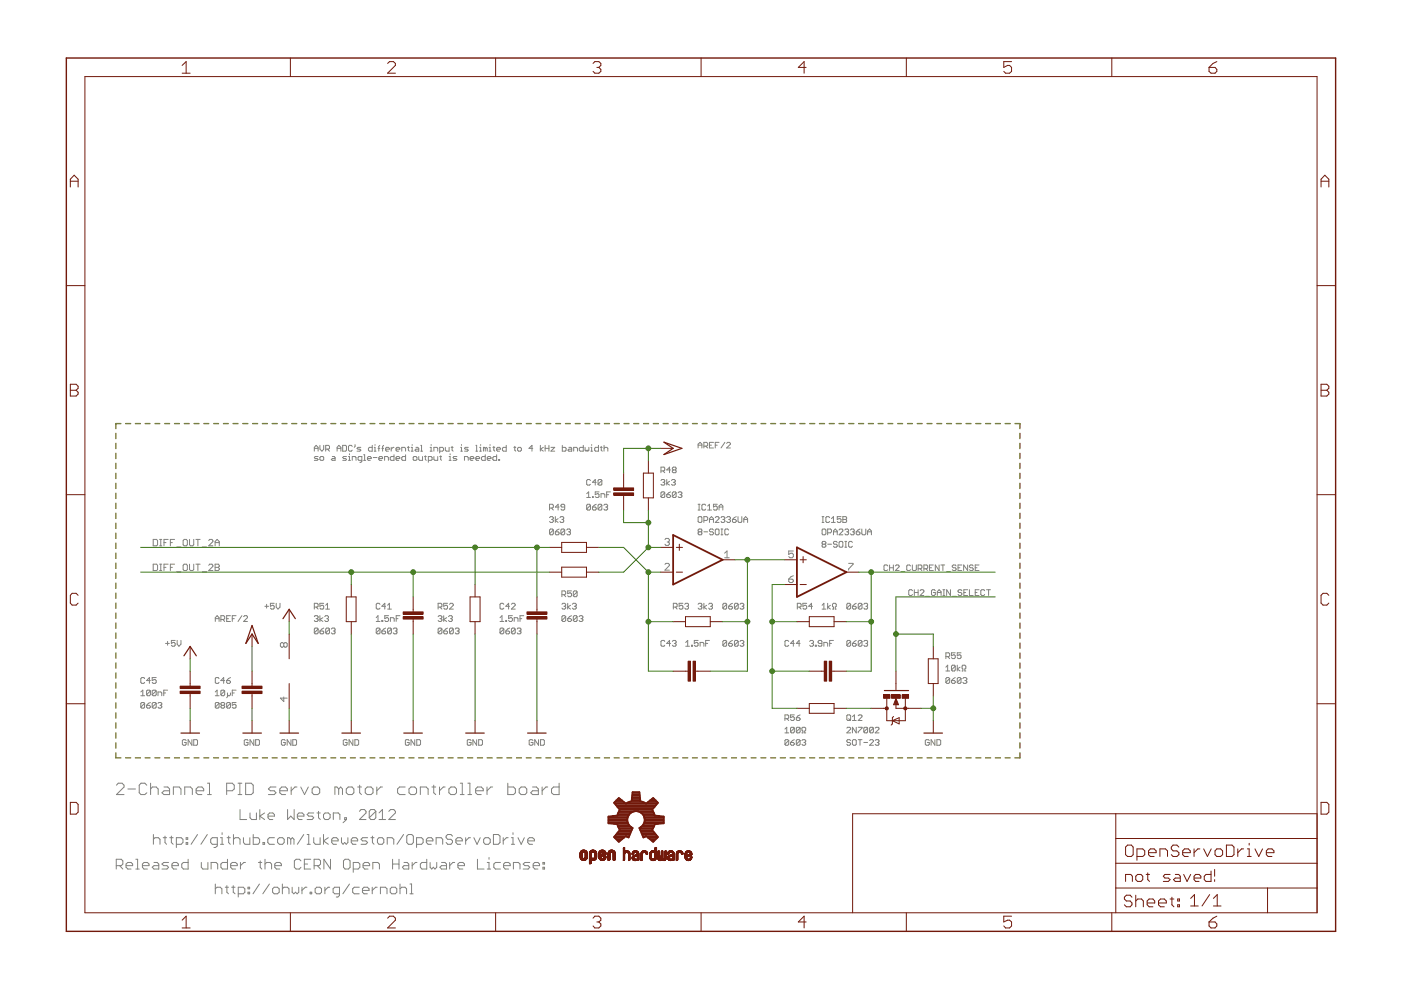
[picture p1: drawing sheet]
<svg xmlns="http://www.w3.org/2000/svg" width="297mm" height="210mm" viewBox="0 0 297 210" stroke-linecap="round" stroke-linejoin="round" font-family="sans-serif">
<g fill="none" stroke="#807b1d" stroke-width=".3">
<path d="M24.6 91.9v1.1M24.6 94v1.1M24.6 96.1v1.1M24.6 98.2v1.1M25.6 89.8h-1v1.1M26.6 89.8h1.1M28.7 89.8h1.1M30.8 89.8h1M32.9 89.8h1M34.9 89.8h1.1M37 89.8h1M39.1 89.8h1"/>
<path d="M41.2 89.8h1M43.2 89.8h1M45.3 89.8h1M47.4 89.8h1M49.4 89.8h1.1M51.5 89.8h1M53.6 89.8h1M55.6 89.8h1.1M57.7 89.8h1.1M59.8 89.8h1M61.9 89.8h1M63.9 89.8h1.1"/>
<path d="M66 89.8h1.1M68.1 89.8h1M70.2 89.8h1M72.2 89.8h1M74.3 89.8h1M76.4 89.8h1M78.5 89.8h1M80.5 89.8h1M82.6 89.8h1M84.7 89.8h1M86.7 89.8h1.1M88.8 89.8h1"/>
<path d="M90.9 89.8h1M92.9 89.8h1.1M95 89.8h1.1M97.1 89.8h1M99.2 89.8h1M101.2 89.8h1.1M103.3 89.8h1.1M105.4 89.8h1M107.5 89.8h1M109.5 89.8h1M111.6 89.8h1M113.7 89.8h1"/>
<path d="M115.7 89.8h1.1M117.8 89.8h1M119.9 89.8h1M122 89.8h1M124 89.8h1.1M126.1 89.8h1M128.2 89.8h1M130.2 89.8h1.1M132.3 89.8h1.1M134.4 89.8h1M136.5 89.8h1M138.5 89.8h1.1"/>
<path d="M140.6 89.8h1.1M142.7 89.8h1M144.7 89.8h1.1M146.8 89.8h1M148.9 89.8h1M151 89.8h1M153 89.8h1.1M155.1 89.8h1M157.2 89.8h1M159.3 89.8h1M161.3 89.8h1.1M163.4 89.8h1"/>
<path d="M165.4 89.8h1.1M167.5 89.8h1.1M169.6 89.8h1.1M171.7 89.8h1M173.7 89.8h1.1M175.8 89.8h1.1M177.9 89.8h1.1M180 89.8h1M182 89.8h1.1M184.1 89.8h1.1M186.2 89.8h1M188.3 89.8h1"/>
<path d="M190.3 89.8h1.1M192.4 89.8h1M194.5 89.8h1M196.6 89.8h1M198.6 89.8h1.1M200.7 89.8h1M202.7 89.8h1.1M204.8 89.8h1.1M206.9 89.8h1.1M209 89.8h1M211 89.8h1.1M213.1 89.8h1.1"/>
<path d="M215.2 89.8h1v1.1M216.2 91.9v1.1M216.2 94v1.1M216.2 96.1v1.1M216.2 98.2v1.1M24.6 100.4v1.1M24.6 102.5v1.1M24.6 104.6v1.1M24.6 106.7v1.1M24.6 108.8v1.1M24.6 110.9v1.1M24.6 113.1v1.1"/>
<path d="M24.6 115.2v1.1M24.6 117.3v1.1M24.6 119.4v1.1M216.2 100.4v1.1M216.2 102.5v1.1M216.2 104.6v1.1M216.2 106.7v1.1M216.2 108.8v1.1M216.2 110.9v1.1M216.2 113.1v1.1M216.2 115.2v1.1M216.2 117.3v1.1"/>
<path d="M216.2 119.4v1.1M24.6 121.5v1.1M24.6 123.6v1.1M24.6 125.8v1.1M24.6 127.9v1.1M24.6 130v1.1M24.6 132.1v1.1M24.6 134.2v1.1M24.6 136.3v1.1M24.6 138.5v1.1M216.2 121.5v1.1M216.2 123.6v1.1"/>
<path d="M216.2 125.8v1.1M216.2 127.9v1.1M216.2 130v1.1M216.2 132.1v1.1M216.2 134.2v1.1M216.2 136.3v1.1M216.2 138.5v1.1M24.6 140.6v1.1M24.6 142.7v1.1M24.6 144.8v1.1M24.6 146.9v1.1M24.6 149v1.1"/>
<path d="M24.6 151.2v1.1M24.6 153.3v1.1M24.6 155.4v1.1M24.6 157.5v1.1M24.6 159.6v1.1h1M216.2 159.6v1.1h-1M216.2 140.6v1.1M216.2 142.7v1.1M216.2 144.8v1.1M216.2 146.9v1.1M216.2 149v1.1M216.2 151.2v1.1"/>
<path d="M216.2 153.3v1.1M216.2 155.4v1.1M216.2 157.5v1.1M26.6 160.7h1.1M28.7 160.7h1.1M30.8 160.7h1M32.9 160.7h1M34.9 160.7h1.1M37 160.7h1M39.1 160.7h1M41.2 160.7h1M43.2 160.7h1"/>
<path d="M45.3 160.7h1M47.4 160.7h1M49.4 160.7h1.1M51.5 160.7h1M53.6 160.7h1M55.6 160.7h1.1M57.7 160.7h1.1M59.8 160.7h1M61.9 160.7h1M63.9 160.7h1.1M66 160.7h1.1M68.1 160.7h1"/>
<path d="M70.2 160.7h1M72.2 160.7h1M74.3 160.7h1M76.4 160.7h1M78.5 160.7h1M80.5 160.7h1M82.6 160.7h1M84.7 160.7h1M86.7 160.7h1.1M88.8 160.7h1M90.9 160.7h1M92.9 160.7h1.1"/>
<path d="M95 160.7h1.1M97.1 160.7h1M99.2 160.7h1M101.2 160.7h1.1M103.3 160.7h1.1M105.4 160.7h1M107.5 160.7h1M109.5 160.7h1M111.6 160.7h1M113.7 160.7h1M115.7 160.7h1.1M117.8 160.7h1"/>
<path d="M119.9 160.7h1M122 160.7h1M124 160.7h1.1M126.1 160.7h1M128.2 160.7h1M130.2 160.7h1.1M132.3 160.7h1.1M134.4 160.7h1M136.5 160.7h1M138.5 160.7h1.1M140.6 160.7h1.1M142.7 160.7h1"/>
<path d="M144.7 160.7h1.1M146.8 160.7h1M148.9 160.7h1M151 160.7h1M153 160.7h1.1M155.1 160.7h1M157.2 160.7h1M159.3 160.7h1M161.3 160.7h1.1M163.4 160.7h1M165.4 160.7h1.1M167.5 160.7h1.1"/>
<path d="M169.6 160.7h1.1M171.7 160.7h1M173.7 160.7h1.1M175.8 160.7h1.1M177.9 160.7h1.1M180 160.7h1M182 160.7h1.1M184.1 160.7h1.1M186.2 160.7h1M188.3 160.7h1M190.3 160.7h1.1M192.4 160.7h1"/>
<path d="M194.5 160.7h1M196.6 160.7h1M198.6 160.7h1.1M200.7 160.7h1M202.7 160.7h1.1M204.8 160.7h1.1M206.9 160.7h1.1M209 160.7h1M211 160.7h1.1M213.1 160.7h1.1"/>
</g>
<g fill="none" stroke="#808080" stroke-width=".21">
<path d="M66.6 95.7v-.8l.4-.5 .4 .5v.8M66.6 95.1h.8M67.4 96.8h-.6l-.2 .2 .2 .2h.4l.2 .2-.2 .2h-.6M67.8 94.4v.8l.5 .5 .3-.5v-.8M68 96.8h.5l.1 .2v.4l-.1 .2h-.5l-.2-.2v-.4zM69.1 95.2h.5l.3-.1v-.5l-.3-.2h-.5v1.3M69.4 95.2l.5 .5M70.5 96.8h.4l.1 .2v.6h-.5l-.3-.2 .3-.2h.5M71.5 95.1h.8M71.5 95.7v-.8l.4-.5 .4 .5v.8M72.7 94.4h.6l.2 .2v.8l-.2 .3h-.6zM73.5 96.8h-.6l-.2 .2 .2 .2h.4l.2 .2-.2 .2h-.6"/>
<path d="M73.9 97.6h.4M73.9 96.8h.2v.8M74.1 96.2v.2M74.7 94.6l-.2-.2h-.4l-.2 .2v.8l.2 .3h.4l.2-.3M74.7 97.6v-.8h.6l.2 .2v.6M75.3 94.3l-.2 .6M76.5 94.9h-.6l-.2 .2 .6 .1 .2 .2-.2 .3h-.6M76.7 97.6h-.6l-.2-.2v-.4l.2-.2h.6v1l-.4 .2M77.1 97.6h.4M77.1 96.4h.2v1.2M77.9 97.2h.8l-.2-.4h-.4l-.2 .2v.4l.6 .2M78.9 94.4v1.3h-.6l-.2-.3v-.3l.2-.2h.6"/>
<path d="M79.1 97h.8M79.3 95.7h.4M79.3 94.9h.2v.8M79.5 94.3v.1M80.1 95.1h.4M80.3 97.2h.8l-.1-.4h-.5l-.2 .2v.4l.2 .2h.5M80.5 94.4l-.2 .2v1.1M81 95.1h.3M81.3 94.4l-.2 .2v1.1M81.5 97.6v-.8h.6l.2 .2v.6M81.8 95.2h.8l-.3-.3h-.4l-.1 .2 .1 .6h.4M82.9 94.9v.8"/>
<path d="M83.5 94.9l-.6 .3M83.5 96.4v1.2h-.6l-.2-.2v-.4l.2-.2h.6M84 95.2h.8l-.2-.3h-.4l-.2 .2v.3l.2 .3h.4M84 97.2h.8l-.2-.4h-.4l-.2 .2v.4l.6 .2M85.2 95.7v-.8h.6l.2 .2v.6M86 96.4v1.2h-.6l-.2-.2v-.4l.2-.2h.6M86.4 94.9h.4M86.6 94.6v.8l.2 .3M87.2 95.7h.4M87.2 94.9h.2v.8M87.4 94.3v.1M87.8 96.8h.4l.2 .2v.4l-.2 .2h-.4l-.2-.2v-.4z"/>
<path d="M88.2 94.9h.4l.2 .2v.6h-.6l-.2-.3 .2-.2h.6M88.8 96.8v.6l.2 .2h.6v-.8M89.2 94.4h.2v1.3M89.2 95.7h.4M90 96.8h.4M90.2 96.6v.8l.2 .2M90.8 97.6h.6l.2-.2v-.4l-.2-.2h-.6v1.2M91.2 95.7h.4M91.2 94.9h.2v.8M91.4 94.3v.1M92 95.7v-.8h.6l.2 .2v.6M92 96.8v.6l.2 .2h.6v-.8"/>
<path d="M93.2 95.7h.6l.2-.3v-.3l-.2-.2h-.6v1.1M93.2 96.8h.4M93.4 96.6v.8l.2 .2M94.4 94.9v.5l.2 .3h.6v-.8M95.2 97.6h.4M95.2 96.8h.2v.8M95.4 96.2v.2M95.6 94.9h.5M95.9 94.6v.8l.2 .3M96.9 96.8h-.7l-.1 .2 .1 .2h.5l.2 .2-.2 .2h-.6M97.7 95.7h.4M97.7 94.9h.1v.8"/>
<path d="M97.8 94.3v.1M98.5 97.6v-.8h.6l.2 .2v.6M99.3 94.9h-.7l-.1 .2 .1 .1h.5l.2 .2-.2 .3h-.6M99.7 97.2h.8l-.2-.4h-.4l-.2 .2v.4l.6 .2M100.9 94.4h.2v1.3M100.9 95.7h.4M100.9 97.2h.8l-.2-.4h-.4l-.2 .2v.4l.2 .2h.4M101.7 95.7h.4M101.7 94.9h.2v.8M101.9 94.3v.1M102.9 95.1l-.4-.2v.8M102.9 95.1v.6"/>
<path d="M102.9 96.4v1.2h-.6l-.2-.2v-.4l.2-.2h.6M102.9 95.1l.2-.2 .2 .2v.6M103.3 97.2h.8l-.2-.4h-.4l-.2 .2v.4l.6 .2M103.7 95.7h.4M103.7 94.9h.2v.8M103.9 94.3v.1M104.5 94.9h.4M104.7 94.6v.8l.2 .3M105.3 95.2h.8l-.2-.3h-.4l-.2 .2v.3l.2 .3h.4M105.3 96.4v1.2h-.6l-.2-.2v-.4l.2-.2h.6M105.7 97.4h.2v.2h-.2zM107.3 94.4v1.3h-.6l-.2-.3v-.3l.2-.2h.6"/>
<path d="M108.9 94.9h.5M109.1 94.6v.8l.3 .3M109.7 95.1l.3-.2h.3l.2 .2v.3l-.2 .3h-.3l-.3-.3zM113 95.1h-.8l.6-.7v1.3M114.6 94.4v1.3M115.2 94.9l-.6 .3 .6 .5M115.6 95.1h.8M115.6 94.4v1.3M116.4 94.4v1.3M116.8 94.9h.8l-.8 .8h.8M119.2 94.4v1.3h.6l.2-.3v-.3l-.2-.2h-.6M120.6 94.9h.4l.2 .2v.6h-.6l-.2-.3 .2-.2h.6"/>
<path d="M121.6 95.7v-.8h.6l.2 .2v.6M123.7 94.4v1.3h-.7l-.2-.3v-.3l.2-.2h.7M124 94.9v.5l.3 .3 .2-.3 .1 .3 .3-.3v-.5M125.3 95.7h.4M125.3 94.9h.1v.8M125.4 94.3v.1M126.9 94.4v1.3h-.7l-.1-.6 .1-.2h.7M127.3 94.9h.4M127.5 94.6v.8l.2 .3M128.1 95.1l.2-.2h.4l.2 .2v.6M128.1 94.4v1.3M140.1 99.8h.7l.1-.2-.1-.6h-.7v1.2"/>
<path d="M140.6 99.8l.3 .4M142.2 99.6h-.8l.6-.6v1.2M142.8 99.6l-.3-.2 .3-.4h.4l.2 .3-.2 .3M142.8 99.6l-.3 .2 .3 .4h.4l.2-.1-.2-.5M142.8 99.6h.4M148 94.4h.8M148 95v-.8l.4-.4 .4 .4v.8M149.2 94.6h.6l.2-.2v-.4l-.2-.2h-.6v1.2M149.6 94.6l.4 .4M150.4 94.4h.4M151.3 93.8h-.9v1.2h.9M151.6 94.4h.5"/>
<path d="M152.5 93.8h-.9v1.2M153.7 93.8l-.8 1.2M154.1 94l.2-.2h.4l.2 .2v.2l-.8 .8h.8M32.5 114.4h.7l.2 .2v.9l-.2 .2h-.7zM32.5 119.6h.7l.2 .3v.9l-.2 .2h-.7zM33.8 115.7h.5M33.8 114.4h.5M33.8 119.6h.5M34.1 114.4v1.3M34.1 119.6v1.4M34.8 115h.4M35.7 114.4h-.9v1.3"/>
<path d="M35.7 119.6h-.9v1.4M36.1 115h.4M37 114.4h-.9v1.3M37 119.6h-.9v1.4M37.5 116h.9M39 114.4h.5l.2 .2v.9l-.2 .2h-.5l-.2-.2v-.9zM39 119.6h.5l.2 .3v.9l-.2 .2h-.5l-.2-.2v-.9zM40.2 114.4v1.1l.2 .2h.5l.2-.2v-1.1M40.2 119.6v1.2l.2 .2h.5l.2-.2v-1.2M41.5 114.4h.9M41.5 119.6h.9M42 114.4v1.3"/>
<path d="M42 119.6v1.4M42.9 116h.9M44.2 114.6l.3-.2h.4l.2 .2v.2l-.9 .9h.9M44.2 119.9l.3-.3h.4l.2 .3v.2l-.9 .9h.9M45.6 115h.9M45.6 115.7v-.9l.4-.4 .5 .4v.9M45.6 119.6h.7l.2 .3-.2 .4 .2 .5-.2 .2h-.7zM116.5 107.7h.6l.2-.2v-.4l-.2-.2h-.6v1.2M116.5 109.8l.2-.3h.4l.2 .3-.2 .3M116.9 110.1h.2M116.9 107.7l.4 .4M117.1 110.1l.2 .2-.2 .5h-.4l-.2-.2"/>
<path d="M117.3 112.4v.8l-.2 .2h-.4l-.2-.2M117.3 112.4l-.2-.2h-.4l-.2 .2v.8M117.3 112.4l-.8 .8M117.7 112.8h.6l.2 .4-.2 .2h-.4l-.2-.2zM117.7 109.5v1.3M118.3 110l-.6 .3 .6 .5M118.5 107.5h-.8l.6-.6v1.2M118.5 112.2l-.8 .6M118.7 109.8l.2-.3h.4l.2 .3-.2 .3M119.1 110.1h.2M119.3 110.1l.2 .2-.2 .5h-.4l-.2-.2M119.7 112.4l-.8 .8"/>
<path d="M119.7 107.5h-.6l-.2-.2 .2-.4h.4l.2 .2v.8l-.2 .2h-.4l-.2-.2M119.7 112.4l-.2-.2h-.4l-.2 .2v.8M119.7 112.4v.8l-.2 .2h-.4l-.2-.2M120.2 112.4l.2-.2h.3l.3 .2-.3 .4M120.5 112.8h.2M120.7 112.8l.3 .2-.3 .4h-.3l-.2-.2M124.4 104.7l.4-.4v1.2M124.4 105.5h.8M125.2 101.9l-.2-.2h-.4l-.2 .2v.8l.2 .2 .6-.2M125.2 107.1l-.2-.2h-.4l-.2 .2v.8M125.2 107.1v.8l-.2 .2h-.4l-.2-.2M125.2 107.1l-.8 .8"/>
<path d="M125.6 105.3h.2v.2h-.2zM125.6 107.5h.6l.2 .4-.2 .2h-.4l-.2-.2zM126.4 102.3h-.8l.6-.6v1.2M126.4 106.9l-.8 .6M127 104.3h-.8v.6l.4-.2 .4 .2v.4l-.2 .2-.6-.2M127.4 105.5v-.8h.6l.2 .2v.6M127.6 107.1l-.8 .8M127.6 101.9l-.2-.2h-.4l-.2 .2v.8M127.6 101.9v.8l-.2 .2h-.4l-.2-.2M127.6 107.1l-.2-.2h-.4l-.2 .2v.8M127.6 107.1v.8l-.2 .2h-.4l-.2-.2M127.6 101.9l-.8 .8"/>
<path d="M128 107.1l.2-.2h.4l.2 .2-.2 .4M128.4 107.5h.2M128.6 107.5l.2 .2-.2 .4h-.4l-.2-.2M128.6 104.9h.4M129.4 104.3h-.8v1.2M140.1 101.9l.2-.2h.5l.1 .2-.1 .4M140.6 102.3h.2M140.8 102.3l.1 .2-.1 .4h-.5l-.2-.2M140.9 104.5l-.1-.2h-.5l-.2 .2v.8M140.9 104.5v.8l-.1 .2h-.5l-.2-.2M140.9 104.5l-.8 .8M141 119.7l.2-.3h.5l.2 .3v.2l-.9 1h.9"/>
<path d="M141 114.4l.2-.2h.5l.2 .2-.2 .5M141.4 101.7v1.2M141.4 104.9h.6l.2 .4-.6 .2-.2-.2zM141.4 114.9h.3M141.7 114.9l.2 .2-.2 .5h-.5l-.2-.2M142 102l-.6 .5 .6 .4M142.2 104.3l-.8 .6M142.4 101.9l.1-.2h.5l.2 .2-.2 .4M142.8 102.3h.2M143 102.3l.2 .2-.2 .4h-.5l-.1-.2M143.4 104.5l-.2-.2h-.4l-.3 .2v.8M143.4 104.5v.8l-.2 .2h-.4l-.3-.2"/>
<path d="M143.4 104.5l-.9 .8M143.8 104.5l.2-.2h.4l.2 .2-.2 .4M144.2 104.9h.2M144.4 104.9l.2 .2-.2 .4-.6-.2M148 106.9h.4M148 108.1h.4M148.2 109.5h.4l.2 .3v.8l-.2 .2h-.4l-.2-.2v-.8zM148.2 112.8l-.2-.2 .2-.4h.4l.2 .2-.2 .4M148.2 112.8l-.2 .2 .2 .4h.4l.2-.2-.2-.4M148.2 112.8h.4M148.2 106.9v1.2M149.2 110.3h.6l.2-.2v-.3l-.2-.3h-.6v1.3"/>
<path d="M149.2 112.8h.8M149.6 107.1l-.2-.2h-.4l-.2 .2v.8l.2 .2h.4l.2-.2M150 107.3l.4-.4v1.2M150 108.1h.8M150.4 110.8v-.8l.4-.5 .5 .5v.8M150.4 110.1h.9M151.3 112.4l-.2-.2h-.5l-.2 .4 .2 .2h.5l.2 .4-.2 .2h-.5l-.2-.2M151.6 109.8l.3-.3h.3l.3 .3v.2l-.9 .8h.9M151.9 112.2h.3l.3 .2v.8l-.3 .2h-.3l-.3-.2v-.8zM152.1 106.9h-.8v.6l.3-.2 .5 .2v.4l-.2 .2h-.5l-.1-.2M152.5 107.5h.8M152.5 108.1v-.8l.4-.4 .4 .4v.8"/>
<path d="M152.9 109.8l.1-.3h.5l.2 .3-.2 .3M152.9 112.2h.4M152.9 113.4h.4M153 112.2v1.2M153.3 110.1h.2M153.5 110.1l.2 .2-.2 .5h-.5l-.1-.2M153.6 117.3l.5-.5v1.5M153.6 118.3h1M154.1 109.8l.2-.3h.4l.2 .3-.2 .3M154.5 110.1h.2M154.5 112.4l-.2-.2h-.5l-.1 .2v.8l.1 .2h.5l.2-.2M154.7 110.1l.2 .2-.2 .5h-.4l-.2-.2"/>
<path d="M155.3 110.1h.6l.2 .5-.2 .2h-.4l-.2-.2zM156.1 109.5l-.8 .6M156.5 109.5v1.1l.2 .2h.4l.2-.2v-1.1M157.7 110.1h.8M157.7 110.8v-.8l.4-.5 .4 .5v.8M168.2 116.8h-1v.7l.5-.2h.2l.3 .2v.5l-.3 .3h-.4l-.3-.3M174.3 109.5h.4M174.3 110.8h.4M174.5 112.2h.4l.2 .2v.8l-.2 .2h-.4l-.2-.2v-.8zM174.5 115.4l-.2-.2 .2-.4h.4l.2 .2-.2 .4M174.5 115.4l-.2 .2 .2 .4h.4l.2-.2-.2-.4M174.5 115.4h.4"/>
<path d="M174.5 109.5v1.3M175.5 113h.6l.2-.2v-.4l-.2-.2h-.6v1.2M175.5 115.4h.8M175.9 109.8l-.2-.3h-.4l-.2 .3v.8l.2 .2h.4l.2-.2M176.3 110.8h.8M176.3 110l.4-.5v1.3M176.7 112.8h.8M176.7 113.4v-.8l.4-.4 .4 .4v.8M177.5 115l-.2-.2h-.4l-.2 .4 .2 .2h.4l.2 .4-.2 .2h-.4l-.2-.2M177.9 112.4l.2-.2h.4l.2 .2v.2l-.8 .8h.8M177.9 115l.2-.2h.4l.2 .2v.8l-.2 .2h-.4l-.2-.2zM178.3 109.5h-.8v.6l.4-.1 .4 .1v.5l-.2 .2h-.4l-.2-.2"/>
<path d="M178.7 109.5h.6l.2 .3-.2 .3 .2 .5-.2 .2h-.6zM178.7 110.1h.6M179.1 112.4l.2-.2h.4l.2 .2-.2 .4M179.1 114.8h.4M179.1 116h.4M179.3 114.8v1.2M179.5 112.8h.2M179.7 112.8l.2 .2-.2 .4h-.4l-.2-.2M179.9 119.4h1v.3l-1 .9v.3M180.3 112.4l.2-.2h.4l.2 .2-.2 .4M180.7 112.8h.2M180.7 115l-.2-.2h-.4l-.2 .2v.8l.2 .2h.4l.2-.2"/>
<path d="M180.9 112.8l.2 .2-.2 .4h-.4l-.2-.2M181.5 112.8h.6l.2 .4-.2 .2h-.4l-.2-.2zM182.3 112.2l-.8 .6M182.7 112.2v1l.2 .2h.5l.2-.2v-1M183.9 112.8h.9M183.9 113.4v-.8l.5-.4 .4 .4v.8M188.2 120l-.2-.2h-.4l-.2 .2v.8l.2 .2h.4l.2-.2M188.6 119.8v1.2M189.4 119.8v1.2M189.8 120l.2-.2h.4l.2 .2v.2l-.8 .8h.8M193.1 120l-.3-.2h-.3l-.3 .2v.8l.3 .2 .6-.2M193.4 119.8v1l.2 .2h.5l.2-.2v-1"/>
<path d="M197.9 119.8h-.8v1.2h.8M199.1 119.8v1.2l-.8-1.2v1.2M199.5 119.8h.8M199.9 119.8v1.2M202.7 120l-.2-.2h-.4l-.2 .2 .2 .4h.4l.2 .2-.2 .4h-.4l-.2-.2M203.9 119.8h-.8v1.2h.8M205.2 119.8v1.2l-.9-1.2v1.2M206.3 120l-.2-.2h-.3l-.3 .2 .3 .4h.3l.2 .2-.2 .4-.6-.2M207.6 119.8h-.8v1.2h.8M33.8 121h.5M34.8 120.3h.4M35.1 136.4h.8"/>
<path d="M35.5 136v.8M36.1 120.3h.4M37.1 135.8h-.8v.6l.6-.2 .2 .2v.4l-.2 .2h-.4l-.2-.2M37.5 121.2h.9M37.6 135.8v.8l.3 .4 .5-.4v-.8M42.9 121.2h.9M45.6 120.3h.7M45.6 131.8v-.8l.4-.5 .5 .5v.8M45.6 131.2h.9M46.8 131.3h.6l.2-.1v-.4l-.2-.3h-.6v1.3M47.3 131.3l.3 .5M48.1 131.2h.3"/>
<path d="M48.9 130.5h-.8v1.3h.8M49.2 131.2h.5M50 130.5h-.8v1.3M51.3 130.5l-.8 1.3M51.7 130.8l.2-.3h.4l.2 .3v.2l-.8 .8h.8M56.1 128.5h.8M56.5 128.1v.8M58.1 127.9h-.8v.6l.5-.2 .3 .2v.4l-.2 .2h-.4l-.2-.2M58.6 127.9v.8l.3 .4 .5-.4v-.8M60.2 136.5l.2-.2 .5 .2v.5l-.3 .2-.4-.2M60.2 136.5l-.3-.2-.5 .2v.5l.3 .2 .5-.2M60.2 136.5v.5"/>
<path d="M66.6 128.7h.6l.2-.2v-.4l-.2-.2h-.6v1.2M66.6 130.8l.2-.3h.4l.2 .3-.2 .4M67 131.2h.2M67 128.7l.4 .4M67.2 131.2l.2 .1-.2 .5h-.4l-.2-.2M67.4 133.4l-.2-.2h-.4l-.2 .2v.8M67.4 133.4v.8l-.2 .2h-.4l-.2-.2M67.4 133.4l-.8 .8M67.8 130.5v1.3M67.8 133.8h.7l.1 .4-.1 .2h-.5l-.2-.2zM68.5 131l-.7 .3 .7 .5M68.6 127.9h-.8v.6l.5-.2 .3 .2-.1 .6h-.5l-.2-.2"/>
<path d="M68.6 133.2l-.8 .6M68.8 130.8l.3-.3h.3l.2 .3-.2 .4M69.1 129.1h.8M69.1 128.3l.3-.4v1.2M69.3 131.2h.1M69.4 131.2l.2 .1-.2 .5h-.3l-.3-.2M69.9 133.4l-.3-.2h-.3l-.2 .2v.8M69.9 133.4v.8l-.3 .2h-.3l-.2-.2M69.9 133.4l-.8 .8M70.2 133.4l.3-.2h.4l.1 .2-.1 .4M70.7 133.8h.2M70.9 133.8l.1 .2-.1 .4h-.4l-.3-.2"/>
<path d="M79.8 131.8h.8M79.8 131l.3-.5v1.3M80.6 128.1l-.2-.2h-.4l-.2 .2v.8l.2 .2h.4l.2-.2M80.6 133.4l-.2-.2h-.4l-.2 .2v.8M80.6 133.4v.8l-.2 .2h-.4l-.2-.2M80.6 133.4l-.8 .8M81 133.8h.6l.2 .4-.2 .2h-.4l-.2-.2zM81 131.6h.2v.2h-.2zM81.8 128.5h-.8l.6-.6v1.2M81.8 133.2l-.8 .6M82.2 128.3l.4-.4v1.2M82.2 129.1h.8"/>
<path d="M82.4 130.5h-.8v.7l.4-.2 .4 .2v.4l-.2 .2h-.4l-.2-.2M82.8 131.8v-.8h.6l.2 .2v.6M83 133.4l-.2-.2h-.4l-.2 .2v.8M83 133.4v.8l-.2 .2h-.4l-.2-.2M83 133.4l-.8 .8M83.4 133.4l.2-.2h.4l.2 .2-.2 .4M83.8 133.8h.2M84 131.2h.4M84 133.8l.2 .2-.2 .4h-.4l-.2-.2M84.8 130.5h-.8v1.3M92.9 128.7h.6l.2-.2v-.4l-.2-.2h-.6v1.2M92.9 130.8l.2-.3h.4l.2 .3-.2 .4"/>
<path d="M93.3 131.2h.2M93.3 128.7l.4 .4M93.5 131.2l.2 .1-.2 .5h-.4l-.2-.2M93.7 133.4l-.2-.2h-.4l-.2 .2v.8M93.7 133.4v.8l-.2 .2h-.4l-.2-.2M93.7 133.4l-.8 .8M94.1 133.8h.6l.2 .4-.2 .2h-.4l-.2-.2zM94.1 130.5v1.3M94.7 131l-.6 .3 .6 .5M94.9 127.9h-.8v.6l.4-.2 .4 .2-.2 .6h-.4l-.2-.2M94.9 133.2l-.8 .6M95.1 130.8l.2-.3h.4l.2 .3-.2 .4"/>
<path d="M95.3 128.1l.2-.2h.4l.2 .2v.2l-.8 .8h.8M95.5 131.2h.2M95.7 131.2l.2 .1-.2 .5h-.4l-.2-.2M96.1 133.4l-.2-.2h-.4l-.2 .2v.8M96.1 133.4v.8l-.2 .2h-.4l-.2-.2M96.1 133.4l-.8 .8M96.5 133.4l.2-.2h.4l.2 .2-.2 .4M96.9 133.8h.2M97.1 133.8l.2 .2-.2 .4h-.4l-.2-.2M106 131.8h.8M106 131l.4-.5v1.3M106.8 128.1l-.2-.2h-.4l-.2 .2v.8l.2 .2h.4l.2-.2"/>
<path d="M106.8 133.4l-.2-.2h-.4l-.2 .2v.8M106.8 133.4v.8l-.2 .2h-.4l-.2-.2M106.8 133.4l-.8 .8M107.2 131.6h.2v.2h-.2zM107.2 133.8h.6l.2 .4-.2 .2h-.4zM108 128.5h-.8l.6-.6v1.2M108 133.2l-.8 .6M108.4 128.1l.2-.2h.4l.2 .2v.2l-.8 .8h.8M108.6 130.5h-.8v.7l.6-.2 .2 .2v.4l-.2 .2h-.4l-.2-.2M109 131.8v-.8h.7l.1 .2v.6M109.2 133.4l-.2-.2h-.4l-.2 .2v.8M109.2 133.4v.8l-.2 .2h-.4l-.2-.2"/>
<path d="M109.2 133.4l-.8 .8M109.7 133.4l.1-.2h.4l.3 .2-.3 .4M110 133.8h.2M110.2 133.8l.3 .2-.3 .4h-.4l-.1-.2M110.2 131.2h.4M111.1 130.5h-.9v1.3M119.1 128.1l.2-.2h.4l.2 .2-.2 .4M119.1 126.1h.6l.2-.2v-.4l-.2-.2h-.6v1.2M119.6 128.5h.1M119.6 126.1l.3 .4M119.7 128.5l.2 .2-.2 .4h-.4l-.2-.2M119.9 130.8v.8l-.2 .2h-.4l-.2-.2"/>
<path d="M119.9 130.8l-.2-.3h-.4l-.2 .3v.8M119.9 130.8l-.8 .8M120.4 131.2h.6l.2 .4-.2 .2h-.5zM120.4 127.9v1.2M121 128.3l-.6 .4 .6 .4M121.2 125.3h-.8v.6l.3-.2 .5 .2v.4l-.2 .2h-.5l-.1-.2M121.2 130.5l-.8 .7M121.3 128.1l.2-.2h.5l.2 .2-.2 .4M121.8 128.5h.2M122 128.5l.2 .2-.2 .4h-.5l-.2-.2M122.4 130.8l-.2-.3h-.4l-.3 .3v.8M122.4 130.8v.8l-.2 .2h-.4l-.3-.2"/>
<path d="M122.4 125.5l-.2-.2h-.4l-.3 .2v.8M122.4 125.5v.8l-.2 .2h-.4l-.3-.2M122.4 130.8l-.9 .8M122.4 125.5l-.9 .8M122.8 130.8l.2-.3h.4l.2 .3-.2 .4M123.2 131.2h.2M123.4 131.2l.2 .1-.2 .5h-.4l-.2-.2M140.9 136l-.1-.2h-.5l-.2 .2v.8l.2 .2h.5l.1-.2M142.2 136.4h-.8l.6-.6v1.2M142.5 136l.3-.2h.4l.2 .2-.2 .4M142.8 128.7h.6l.2-.2v-.4l-.2-.2h-.6v1.2M143 136.4h.2"/>
<path d="M143.2 136.4l.2 .2-.2 .4h-.4l-.3-.2M143.2 128.7l.4 .4M144.8 127.9h-.8v.6l.4-.2 .4 .2v.4l-.2 .2h-.4l-.2-.2M145.2 128.1l.2-.2h.4l.2 .2-.2 .4M145.4 137h.8M145.4 136.2l.4-.4v1.2M145.6 128.5h.2M145.8 128.5l.2 .2-.2 .4h-.4l-.2-.2M146.6 136.8h.2v.2h-.2zM148 135.8h-.8v.6l.6-.2 .2 .2v.4l-.2 .2h-.4l-.2-.2M148 128.1l.2-.2h.4l.2 .2-.2 .4M148.4 137v-.8h.6l.2 .2v.6"/>
<path d="M148.4 128.5h.2M148.6 128.5l.2 .2-.2 .4h-.4l-.2-.2M149.2 127.9v1.2M149.6 136.4h.4M149.8 128.3l-.6 .4 .6 .4M150.3 128.1l.1-.2h.4l.3 .2-.3 .4M150.4 135.8h-.8v1.2M150.6 128.5h.2M150.8 128.5l.3 .2-.3 .4h-.4l-.1-.2M154.1 128.1l-.2-.2h-.4l-.2 .2v.8M154.1 128.1v.8l-.2 .2h-.4l-.2-.2M154.1 136l-.2-.2h-.4l-.2 .2v.8"/>
<path d="M154.1 136v.8l-.2 .2h-.4l-.2-.2M154.1 128.1l-.8 .8M154.1 136l-.8 .8M154.5 128.5h.6l.2 .4-.2 .2h-.4l-.2-.2zM154.5 136.4h.6l.2 .4-.2 .2h-.4l-.2-.2zM155.3 127.9l-.8 .6M155.3 135.8l-.8 .6M156.5 128.1l-.8 .8M156.5 128.1l-.2-.2h-.4l-.2 .2v.8M156.5 128.1v.8l-.2 .2h-.4l-.2-.2M156.5 136l-.2-.2h-.4l-.2 .2v.8M156.5 136v.8l-.2 .2h-.4l-.2-.2"/>
<path d="M156.5 136l-.8 .8M156.9 128.1l.2-.2h.4l.2 .2-.2 .4M156.9 136l.2-.2h.4l.2 .2-.2 .4M157.3 128.5h.2M157.3 136.4h.2M157.5 128.5l.2 .2-.2 .4h-.4l-.2-.2M157.5 136.4l.2 .2-.2 .4h-.4l-.2-.2M167.2 136l-.2-.2h-.4l-.2 .2v.8l.2 .2h.4l.2-.2M167.2 122.8h.7l.3 .2v.3l-.3 .2h-.4l-.3-.2zM168.2 122.1l-.5 .2-.5 .5M168.4 136.4h-.8l.6-.6v1.2M169 128.7h.6l.3-.2v-.4l-.3-.2h-.6v1.2"/>
<path d="M169.4 128.7l.5 .4M169.6 136.4h-.8l.6-.6v1.2M171 127.9h-.8v.6l.5-.2 .3 .2v.4l-.2 .2h-.4l-.2-.2M171.7 136l.1-.2h.5l.2 .2-.2 .4M172.1 136.4h.2M172.3 128.5h-.8l.6-.6v1.2M172.3 136.4l.2 .2-.2 .4h-.5l-.1-.2M172.9 136.8h.2v.2h-.2zM174.3 136.4h-.6l-.2-.2 .2-.4h.4l.2 .2v.8l-.2 .2h-.4l-.2-.2M174.3 129.1h.8M174.3 128.3l.4-.4v1.2M174.7 137v-.8h.6l.2 .2v.6"/>
<path d="M175.5 127.9v1.2M175.9 136.4h.4M176.1 128.3l-.6 .4 .6 .4M176.5 129.1h.2v-.4l-.2-.2v-.4l.2-.2h.4l.2 .2v.4l-.2 .2v.4h.2M176.7 135.8h-.8v1.2M180.4 128.1l-.3-.2h-.4l-.2 .2v.8M180.4 128.1v.8l-.3 .2h-.4l-.2-.2M180.4 136l-.3-.2h-.4l-.2 .2v.8M180.4 136v.8l-.3 .2h-.4l-.2-.2M180.4 128.1l-.9 .8M180.4 136l-.9 .8M180.7 128.5h.6l.2 .4-.2 .2h-.4l-.2-.2z"/>
<path d="M180.7 136.4h.6l.2 .4-.2 .2h-.4l-.2-.2zM181.5 127.9l-.8 .6M181.5 135.8l-.8 .6M182.8 128.1l-.2-.2h-.4l-.2 .2v.8M182.8 128.1v.8l-.2 .2h-.4l-.2-.2M182.8 136l-.2-.2h-.4l-.2 .2v.8M182.8 136v.8l-.2 .2h-.4l-.2-.2M182.8 128.1l-.8 .8M182.8 136l-.8 .8M183.1 128.1l.3-.2h.4l.1 .2-.1 .4M183.1 136l.3-.2h.4l.1 .2-.1 .4M183.6 128.5h.2"/>
<path d="M183.6 136.4h.2M183.8 128.5l.1 .2-.1 .4h-.4l-.3-.2M183.8 136.4l.1 .2-.1 .4h-.4l-.3-.2M188.6 120.4h.8M191 121.2h.8M193.5 125.2l-.2-.2h-.4l-.2 .2v.9l.2 .2h.4l.2-.2M193.9 125v1.3M193.9 125.6h.8M194.7 120.6h.6l.2-.2v-.4l-.2-.2h-.6v1.2M194.7 125v1.3M195.1 120.6l.4 .4M195.1 125.2l.2-.2h.4l.2 .2v.3l-.8 .8h.8"/>
<path d="M195.9 120.6h.6l.2-.2v-.4l-.2-.2h-.6v1.2M196.3 120.6l.4 .4M196.3 126.4h.8M197.1 120.4h.4M198.3 125.2l-.2-.2h-.4l-.2 .2v.9l.2 .2h.4l.2-.2v-.5h-.4M198.7 125.6h.8M198.7 126.3v-.8l.4-.5 .4 .5v.8M199.9 125h.4M199.9 126.3h.4M200.1 125v1.3M200.5 139.2h.6l.2-.2v-.4l-.2-.2h-.6v1.2M200.7 121.2h.8"/>
<path d="M200.9 139.2l.4 .4M201.5 125v1.3l-.8-1.3v1.3M201.9 126.4h.8M202.5 138.4h-.8v.6l.5-.2 .3 .2-.1 .6h-.5l-.2-.2M203.1 120.4h.4M203.8 138.4h-.8v.6l.3-.2 .5 .2v.4l-.3 .2h-.3l-.2-.2M203.9 125.2l-.2-.2h-.4l-.2 .5 .6 .1 .2 .5-.2 .2h-.4l-.2-.2M204.4 125.6h.3M205.2 125h-.8v1.3h.8M205.5 125v1.3h.8M206.8 120.4h.3M206.8 125.6h.3"/>
<path d="M207.6 125h-.8v1.3h.8M208.8 125.2l-.2-.2h-.4l-.2 .2v.9l.2 .2h.4l.2-.2M209.2 125h.8M209.6 125v1.3M29.9 147.5h.8M29.9 146.7l.4-.4v1.2M30.7 149.1l-.8 .8M30.7 149.1l-.2-.1h-.4l-.2 .1v.8M30.7 149.1v.8l-.2 .2h-.4l-.2-.2M30.7 143.9l-.2-.2h-.4l-.2 .2v.8l.2 .2h.4l.2-.2M31.1 149.5h.6l.2 .4-.2 .2h-.4l-.2-.2zM31.9 146.5v.8l-.2 .2h-.4l-.2-.2"/>
<path d="M31.9 146.5l-.2-.2-.6 .2v.8M31.9 146.5l-.8 .8M31.9 149l-.4 .1-.4 .4M31.9 144.3h-.8l.6-.6v1.2M33.1 143.7h-.8v.6l.4-.2 .4 .2v.4l-.2 .2h-.4l-.2-.2M33.1 146.5v.8l-.2 .2h-.4l-.2-.2M33.1 146.5l-.2-.2h-.4l-.2 .2v.8M33.1 149.1l-.2-.1h-.4l-.2 .1v.8M33.1 149.1v.8l-.2 .2h-.4l-.2-.2M33.1 146.5l-.8 .8M33.1 149.1l-.8 .8M33.5 149.1l.6-.1 .2 .1-.2 .4"/>
<path d="M33.5 147.5v-.8h.6l.2 .2v.6M33.9 149.5h.2M34.1 149.5l.2 .3-.2 .3h-.4l-.2-.2M34.7 146.9h.4M35.5 146.3h-.8v1.2M39.5 157l-.2-.2-.6 .2v.8l.2 .2h.4l.2-.2v-.4h-.4M40.7 156.8v1.2l-.8-1.2v1.2M41.1 156.8h.6l.2 .2v.8l-.2 .2h-.6zM45.6 146.7l.4-.4v1.2M45.6 147.5h.9M46.5 149.1l-.3-.1h-.4l-.2 .1v.8M46.5 143.9l-.3-.2h-.4l-.2 .2v.8l.2 .2h.4l.3-.2"/>
<path d="M46.5 149.1v.8l-.3 .2h-.4l-.2-.2M46.5 149.1l-.9 .8M47 149.5l-.2-.2 .2-.3 .6 .1-.2 .4M47 149.5l-.2 .3 .2 .3h.4l.2-.2-.2-.4M47 149.5h.4M47.6 146.5l-.2-.2-.6 .2v.8M47.6 146.5v.8l-.2 .2h-.4l-.2-.2M47.6 146.5l-.8 .8M47.6 144.3h-.8l.6-.6v1.2M48.1 144.3h.6l.2 .4-.2 .2h-.5zM48.2 146.9v.8l-.1 .2M48.9 149.1l-.8 .8"/>
<path d="M48.9 149.1l-.2-.1h-.5l-.1 .1v.8M48.9 146.9v.4l-.2 .2-.5-.2M48.9 149.1v.8l-.2 .2h-.5l-.1-.2M48.9 143.7l-.8 .6M49.2 146.9h.5M50 149h-.8v.5l.5-.2 .3 .2v.4l-.2 .2h-.3l-.3-.2M50 146.3h-.8v1.2M52.6 157l-.2-.2h-.4l-.2 .2v.8l.2 .2h.4l.2-.2v-.4h-.4M53.8 156.8v1.2l-.8-1.2v1.2M54.2 156.8h.6l.2 .2v.8l-.2 .2h-.6zM60.2 147.8v.9l-.8-.7h1.5M60.5 157l-.2-.2h-.4l-.2 .2v.8l.2 .2h.4l.2-.6h-.4"/>
<path d="M61.7 156.8v1.2l-.8-1.2v1.2M62.1 156.8h.6l.2 .2v.8l-.2 .2h-.6zM73.6 157l-.2-.2h-.4l-.2 .2v.8l.2 .2h.4l.2-.2v-.4h-.4M74.8 156.8v1.2l-.8-1.2v1.2M75.2 156.8h.6l.2 .2v.8l-.2 .2h-.6zM86.8 157l-.3-.2h-.4l-.2 .2v.8l.2 .2h.4l.3-.2v-.4h-.5M87.9 156.8v1.2l-.8-1.2v1.2M88.4 156.8h.6l.2 .2v.8l-.2 .2h-.6zM99.9 157l-.2-.2h-.5l-.1 .2v.8l.1 .2h.5l.2-.2v-.4h-.4M101.1 156.8v1.2l-.8-1.2v1.2M101.5 156.8h.6l.2 .2v.8l-.2 .2h-.6zM113 157l-.2-.2-.6 .2v.8l.2 .2h.4l.2-.2v-.4h-.4"/>
<path d="M114.2 156.8v1.2l-.8-1.2v1.2M114.6 156.8h.6l.2 .2v.8l-.2 .2h-.6zM166.4 154.6l.4-.4v1.2M166.4 155.4h.8M166.4 152.4h.6l.2-.2v-.5l-.2-.1h-.6v1.2M166.8 152.4l.4 .4M167.2 157l-.2-.2h-.4l-.2 .2v.8M167.2 157v.8l-.2 .2h-.4l-.2-.2M167.2 157l-.8 .8M167.6 157.4h.6l.2 .4-.2 .2h-.4l-.2-.2zM168.4 151.6h-.8v.6l.4-.2 .4 .2v.4l-.2 .2h-.4l-.2-.2M168.4 154.4v.8l-.2 .2h-.4l-.2-.2"/>
<path d="M168.4 154.4l-.2-.2-.6 .2v.8M168.4 154.4l-.8 .8M168.4 156.8l-.8 .6M168.8 152.2h.6l.2 .4-.2 .2h-.4zM169.6 154.4v.8l-.2 .2h-.4l-.2-.2M169.6 154.4l-.2-.2h-.4l-.2 .2v.8M169.6 157l-.2-.2h-.4l-.2 .2v.8M169.6 157v.8l-.2 .2h-.4l-.2-.2M169.6 154.4l-.8 .8M169.6 157l-.8 .8M169.6 151.6l-.4 .1-.4 .5M170 155.4h.2v-.4l-.2-.2v-.4l.2-.2 .6 .2v.4l-.2 .2v.4h.2"/>
<path d="M170 157l.6-.2 .2 .2-.2 .4M170.4 157.4h.2M170.6 157.4l.2 .2-.2 .4h-.4l-.2-.2M179.5 154.4l.2-.2h.4l.3 .2v.2l-.9 .8h.9M179.7 151.6h.4l.3 .1v.9l-.3 .2h-.4l-.2-.2v-.9zM179.9 152.4l.5 .4M180.4 157l-.3-.2h-.4l-.2 .4 .2 .2h.4l.3 .4-.3 .2h-.4l-.2-.2M180.7 157l.2-.2 .6 .2v.8l-.2 .2h-.4l-.2-.2zM180.7 152.8h.8M180.7 152l.5-.4v1.2M181.5 154.2v1.2l-.8-1.2v1.2M182 154.2h.8v.2l-.8 .8v.2"/>
<path d="M182 151.7l.2-.1 .6 .1v.3l-.8 .8h.8M182 156.8h.8M182.3 156.8v1.2M183.1 157.4h.8M183.9 154.4v.8l-.1 .2h-.4l-.3-.2M183.9 154.4l-.1-.2h-.4l-.3 .2v.8M183.9 154.4l-.8 .8M184.4 157l.2-.2 .6 .2v.2l-.8 .8h.8M185.2 154.4v.8l-.2 .2h-.4l-.2-.2M185.2 154.4l-.2-.2-.6 .2v.8M185.2 154.4l-.8 .8M185.6 154.4l.2-.2h.4l.2 .2v.2l-.8 .8h.8"/>
<path d="M185.6 157l.2-.2h.4l.2 .2-.2 .4M186 157.4h.2M186.2 157.4l.2 .2-.2 .4h-.4l-.2-.2M197 157l-.2-.2h-.4l-.2 .2v.8l.2 .2h.4l.2-.2v-.4h-.4M198.2 156.8v1.2l-.8-1.2v1.2M198.6 156.8h.6l.2 .2v.8l-.2 .2h-.6zM200.5 141.5l.4-.5v1.3M200.5 142.3h.8M201.3 143.9l-.2-.2h-.3l-.3 .2v.8M201.3 143.9v.8l-.2 .2h-.3l-.3-.2M201.3 143.9l-.8 .8M201.7 144.3h.7l.1 .4-.1 .2h-.5l-.2-.2z"/>
<path d="M202.5 141.2v.9l-.1 .2h-.5l-.2-.2M202.5 141.2l-.1-.2h-.5l-.2 .2v.9M202.5 141.2l-.8 .9M202.5 143.7l-.8 .6M203 141v1.3M203.5 141.5l-.5 .3 .5 .5M203.8 143.9l-.3-.2h-.3l-.2 .2v.8M203.8 143.9v.8l-.3 .2h-.3l-.2-.2M203.8 143.9l-.8 .8M204 142.3h.1v-.5l-.1-.1v-.5l.1-.2h.5l.2 .2v.5l-.2 .1v.5h.2M204.1 143.9l.3-.2h.4l.2 .2-.2 .4M204.6 144.3h.2"/>
<path d="M204.8 144.3l.2 .2-.2 .4h-.4l-.3-.2M24.7 166.5l.4-.4h.8l.4 .4v.4l-1.6 1.6h1.6M27.1 167.3h1.6M31.1 166.5l-.4-.4h-.8l-.4 .4v1.6l.4 .4h.8l.4-.4M31.9 166.1v2.4M31.9 167.3l.4-.4h.8l.4 .4v1.2M32.5 176.9v2.1M32.5 178l.4-.4h.7l.3 .4v1M34.6 177.6h.7M34.8 166.9h.8l.4 .4v1.2h-1.2l-.5-.4 .5-.4h1.2M35 177.3v1.3l.3 .4M36 177.6h.7"/>
<path d="M36.3 177.3v1.3l.4 .4M36.8 168.5v-1.6h1.2l.4 .4v1.2M37.4 179h1l.4-.4v-.6l-.4-.4h-1v2.1M39.2 168.5v-1.6h1.2l.4 .4v1.2M39.5 177.6h.3v.4h-.3zM39.5 178.6h.3v.4h-.3zM41.6 167.7h1.6v-.4l-.4-.4h-.8l-.4 .4v.8l.4 .4h.8M41.9 176.9l-1.4 2.1M44 176.9l-1.4 2.1M44 168.5h.8M44 166.1h.4v2.4M46.1 179h-1.1l-.3-.4v-.6l.3-.4h1.1v1.7l-.4 .4h-.4"/>
<path d="M46.7 177.6h.4v1.4M46.7 179h.7M47.1 176.6v.3M48.1 167.7h1.1l.5-.4v-.8l-.5-.4h-1.1v2.4M48.1 177.6h.7M48.5 177.3v1.3l.3 .4M49.5 178l.4-.4h.7l.3 .4v1M49.5 176.9v2.1M50.5 168.5h.8M50.5 166.1h.8M50.9 166.1v2.4M50.9 171.6v2.2h1.4"/>
<path d="M51.6 177.6v1l.4 .4h1v-1.4M52.1 166.1h1.2l.4 .4v1.6l-.4 .4h-1.2zM53 172.4v1l.4 .4h1v-1.4M53.7 176.9v2.1h1l.3-.4v-.6l-.3-.4h-1M55.1 171.6v2.2M55.8 178.6h.3v.4h-.3zM56.1 172.4l-1 .6 1 .8M56.8 173h1.4v-.3l-.4-.3h-.6l-.4 .3v.7l.4 .4h.6M58.2 177.6h-1.1l-.3 .4v.6l.3 .4h1.1M58.5 166.9h-1.2l-.4 .4 .4 .4h.8l.4 .4-.4 .4h-1.2M58.9 178l.3-.4h.7l.4 .4v.6l-.4 .4h-.7l-.3-.4zM59.3 167.7h1.6v-.4l-.4-.4h-.8l-.4 .4v.8l.4 .4h.8"/>
<path d="M61 171.6v2.2l.6-.8 .8 .8v-2.2M61.6 178l-.3-.4h-.3v1.4M61.6 178v1M61.6 178l.4-.4 .3 .4v1M61.7 166.9v1.6M63 166.9h-.5l-.8 .8M63 173h1.4v-.3l-.3-.3h-.7l-.4 .3v.7l.4 .4h.7M63.8 166.9l.8 1.6 .8-1.6M64.4 176.9l-1.4 2.1M65.1 179h.7M65.1 176.9h.4v2.1M66.5 177.6v1l.4 .4h1v-1.4"/>
<path d="M66.5 172.4h-1l-.4 .3 .4 .3h.7l.3 .4-.3 .4h-1.1M66.6 166.9h.8l.4 .4v.8l-.4 .4h-.8l-.4-.4v-.8zM67.2 172.4h.7M67.5 172v1.4l.4 .4M68.6 172.7l.3-.3h.7l.4 .3v.7l-.4 .4h-.7l-.3-.4zM68.6 176.9v2.1M69.6 177.6l-1 .7 1 .7M70.3 178.3h1.4v-.3l-.4-.4h-.6l-.4 .4v.6l.4 .4h.6M70.7 173.8v-1.4h1l.4 .3v1.1M71.8 167.3l-.4-.4h-.4v1.6M71.8 167.3v1.2M71.8 167.3l.4-.4 .4 .4v1.2"/>
<path d="M72.4 177.6v1l.3 .4 .4-.4 .3 .4 .4-.4v-1M73.1 173.4h.4v.4h-.4zM73.5 173.8l-.8 .6M73.8 166.9h.8l.4 .4v.8l-.4 .4h-.8l-.4-.4v-.8zM74.5 178.3h1.3v-.3l-.3-.4h-.7l-.3 .4v.6l.3 .4h.7M75.8 166.9h.8M76.2 172l.3-.4h.8l.3 .4v.4l-1.4 1.4h1.4M76.3 166.5v1.6l.3 .4M77.4 167.3l.5-.4h.8l.4 .4v.8l-.4 .4h-.8l-.5-.4zM77.9 177.6h-1l-.4 .4 .4 .3h.7l.3 .3-.3 .4h-1.1M78.6 177.6h.7M79 177.3v1.3l.3 .4"/>
<path d="M79.7 172v1.4l-.4 .4h-.7l-.3-.4M79.7 172l-.4-.4h-.7l-.3 .4v1.4M79.7 172l-1.4 1.4M79.9 166.9v1.6M80.4 172.4l.7-.8v2.2M80.4 173.8h1.4M80.4 177.6h.6l.4 .4v.6l-.4 .4h-.6l-.4-.4v-.6zM81.1 166.9h-.4l-.8 .8M82.1 179v-1.4h1l.4 .4v1M82.4 172l.4-.4h.7l.3 .4v.4l-1.4 1.4h1.4M85.6 176.9l-1.4 2.1M85.9 166.9h-1.2l-.4 .4v.8l.4 .4h1.2"/>
<path d="M86.6 176.9h.7l.3 .4v1.3l-.3 .4h-.7l-.4-.4v-1.3zM87.1 166.9h.8l.4 .4v.8l-.4 .4h-.8l-.4-.4v-.8zM88.3 179h1.1l.3-.4v-.6l-.3-.4h-1.1v2.1M89.1 168.5v-1.6h1.2l.5 .4v1.2M90.4 178.3h1.4v-.3l-.3-.4h-.7l-.4 .4v.6l.4 .4h.7M91.6 166.9h.8M92 166.5v1.6l.4 .4M92.5 179v-1.4h1l.4 .4v1M93.2 166.9v1.6M94.4 166.9h-.4l-.8 .8M95.6 166.9h.8l.4 .4v.8l-.4 .4h-.8l-.4-.4v-.8zM95.9 177.3l-.3-.4h-.7l-.3 .4v.3l.3 .4h.7l.3 .3v.3l-.3 .4h-.7l-.3-.4"/>
<path d="M96.7 178.3h1.3v-.3l-.3-.4h-.7l-.3 .4v.6l.3 .4h.7M97.6 168.5h.8M97.6 166.1h.4v2.4M98.7 177.6v1.4M99.2 168.5h.8M99.2 166.1h.4v2.4M99.7 177.6h-.3l-.7 .7M100.5 177.6l.6 1.4 .7-1.4M100.8 167.7h1.7v-.4l-.5-.4h-.8l-.4 .4v.8l.4 .4h.8M102.9 177.6h.7l.3 .4v.6l-.3 .4h-.7l-.4-.4v-.6zM103.3 166.9v1.6M104.4 166.9h-.3l-.8 .8"/>
<path d="M104.6 176.9h1l.4 .4v1.3l-.4 .4h-1zM106.7 177.6v1.4M107.7 166.1v2.4h1.2l.4-.4v-.8l-.4-.4h-1.2M107.7 177.6h-.3l-.7 .7M108.4 177.6h.4v1.4M108.4 179h.7M108.8 176.6v.3M109.8 177.6l.7 1.4 .7-1.4M110.1 167.3l.4-.4h.8l.4 .4v.8l-.4 .4h-.8l-.4-.4zM111.9 178.3h1.4v-.3l-.4-.4h-.7l-.3 .4v.6l.3 .4h.7M112.9 166.9h.8l.4 .4v1.2h-1.2l-.4-.4 .4-.4h1.2M114.9 166.9v1.6"/>
<path d="M116.1 166.9h-.4l-.8 .8M118.5 166.1v2.4h-1.1l-.5-.4v-.8l.5-.4h1.1M24.6 183.5h1.1l.3-.3v-.7l-.3-.3h-1.1v2.1M25.4 183.5l.6 .8M26.7 183.5h1.4v-.3l-.3-.3h-.7l-.4 .3v.7l.4 .4h.7M28.8 182.2h.4v2.1M28.8 184.3h.7M30.2 183.5h1.4v-.3l-.3-.3h-.8l-.3 .3v.7l.3 .4h.8M32.6 182.9h.7l.4 .3v1.1h-1.1l-.3-.4 .3-.4h1.1M35.7 182.9h-1l-.4 .3 .4 .3h.7l.3 .4-.3 .4h-1.1M36.5 183.5h1.3v-.3l-.3-.3h-.7l-.3 .3v.7l.3 .4h.7M39.9 182.2v2.1h-1l-.4-.4v-.7l.4-.3h1"/>
<path d="M42.7 182.9v1l.3 .4h1.1v-1.4M44.8 184.3v-1.4h1l.4 .3v1.1M45.6 188.5l.4-.4h.7l.3 .4v1M45.6 187.4v2.1M47.8 188.1h.6M48.1 187.8v1.4l.3 .3M48.2 182.2v2.1h-1l-.4-.4v-.7l.4-.3h1M48.9 183.5h1.4v-.3l-.3-.3h-.8l-.3 .3v.7l.3 .4h.8M49.1 188.1h.7M49.5 187.8v1.4l.3 .3M50.5 189.5h1.1l.3-.3v-.7l-.3-.4h-1.1v2.1M51 182.9v1.4"/>
<path d="M52 182.9h-.3l-.7 .6M52.6 188.1h.3v.4h-.3zM52.6 189.2h.3v.3h-.3zM54.8 182.9h.7M55 187.4l-1.4 2.1M55.2 182.5v1.4l.3 .4M56.2 183.2l.3-.3h.7l.4 .3v1.1M56.2 182.2v2.1M57.1 187.4l-1.4 2.1M58.1 188.1h.7l.4 .4v.7l-.4 .3h-.7l-.3-.3v-.7zM58.3 183.5h1.4v-.3l-.4-.3h-.7l-.3 .3v.7l.3 .4h.7M59.9 188.5l.3-.4h.7l.4 .4v1"/>
<path d="M59.9 187.4v2.1M61.9 188.1v1.1l.4 .3 .4-.3 .3 .3 .3-.3v-1.1M63.8 182.5l-.3-.3h-.7l-.4 .3v1.4l.4 .4h.7l.3-.4M64 188.1v1.4M64.5 183.2h.7M65.1 188.1h-.4l-.7 .7M65.8 189.2h.3v.3h-.3zM65.9 182.2h-1.4v2.1h1.4M66.6 183.5h1l.4-.3v-.7l-.4-.3h-1v2.1M66.8 188.5l.4-.4h.6l.4 .4v.7l-.4 .3h-.6l-.4-.3zM67.3 183.5l.7 .8M68.9 188.1v1.4"/>
<path d="M69.9 188.1h-.3l-.7 .7M70.1 182.2v2.1l-1.4-2.1v2.1M72 189.5h-1l-.4-.3v-.7l.4-.4h1v1.7l-.4 .4h-.3M73.2 182.2h.7l.3 .3v1.4l-.3 .4h-.7l-.4-.4v-1.4zM74.1 187.4l-1.4 2.1M74.9 184.3h1.1l.3-.4v-.7l-.3-.3h-1.1v2M76.2 188.1h-1.1l-.3 .4v.7l.3 .3h1.1M76.8 188.8h1.4v-.3l-.3-.4h-.7l-.4 .4v.7l.4 .3h.7M77 183.5h1.4v-.3l-.4-.3h-.7l-.3 .3v.7l.3 .4h.7M78.9 188.1v1.4M79 184.3v-1.4h1.1l.3 .3v1.1M80 188.1h-.4l-.7 .7"/>
<path d="M80.7 189.5v-1.4h1l.4 .4v1M83.1 188.1h.7l.3 .4v.7l-.3 .3h-.7l-.4-.3v-.7zM83.2 183.2h1.4M83.2 182.2v2.1M84.6 182.2v2.1M84.8 188.5l.4-.4h.7l.3 .4v1M84.8 187.4v2.1M85.7 182.9h.6l.4 .3v1.1h-1l-.4-.4 .4-.4h1M86.9 189.5h.7M86.9 187.4h.4v2.1M87.4 182.9v1.4M88.4 182.9h-.3l-.7 .6"/>
<path d="M90.5 182.2v2.1h-1l-.4-.4v-.7l.4-.3h1M91.2 182.9v1l.3 .4 .4-.4 .3 .4 .4-.4v-1M93.6 182.9h.7l.4 .3v1.1h-1.1l-.3-.4 .3-.4h1.1M95.3 182.9v1.4M96.4 182.9h-.4l-.7 .6M97.1 183.5h1.4v-.3l-.4-.3h-.7l-.3 .3v.7l.3 .4h.7M101.2 182.2v2.1h1.4M103.3 184.3h.7M103.3 182.9h.4v1.4M103.7 181.8v.4M106.1 182.9h-1.1l-.3 .3v.7l.3 .4h1.1M106.8 183.5h1.4v-.3l-.4-.3h-.7l-.3 .3v.7l.3 .4h.7"/>
<path d="M108.8 184.3v-1.4h1.1l.3 .3v1.1M112.3 182.9h-1l-.4 .3 .4 .3h.7l.3 .4-.3 .4h-1.1M113 183.5h1.4v-.3l-.3-.3h-.7l-.4 .3v.7l.4 .4h.7M115.1 183.9h.4v.4h-.4zM115.1 182.9h.4v.3h-.4z"/>
</g>
<path d="M140.8 93.8l3.8 1.3-3.8 1.3 1.9-1.3zM39 139l1.3-1.9 1.3 1.9M53.4 132.6l1.3 3.8-1.3-2-1.3 2zM60 131.2l1.3-2 1.3 2" fill="none" stroke="#72190b" stroke-width=".25"/>
<path d="M137.5 97.7v2.6M140.1 95.1h2.6M132.2 102.9v.5M132.2 105v.6M136.4 100.3h2.1v5.3h-2.1zM137.5 105.6v2.6M40.3 137.1v2.6M53.4 134.4v2.7M61.3 129.2v2.6M73.4 126.6h2.1v5.2h-2.1zM74.5 123.9v2.7M74.5 131.8v2.6" fill="none" stroke="#72190b" stroke-width=".21"/>
<path d="M130.1 104.5h4.2v.5h-4.2z" fill="#72190b"/>
<path d="M130.1 104.5h4.2v.5h-4.2z" fill="none" stroke="#72190b" stroke-width=".21"/>
<path d="M130.1 103.4h4.2v.5h-4.2z" fill="#72190b"/>
<path d="M116.5 116.1h2.6M119.1 115h5.2v2.1h-5.2zM124.3 116.1h2.7M130.1 103.4h4.2v.6h-4.2zM132.2 100.3v2.6M132.2 105.6v2.6M113.8 129.2v.5M113.8 131.3v.5M116.5 121.3h2.6M119.1 120.3h5.2v2.1h-5.2zM124.3 121.3h2.7" fill="none" stroke="#72190b" stroke-width=".21"/>
<path d="M111.7 130.7h4.3v.5h-4.3z" fill="#72190b"/>
<path d="M111.7 130.8h4.3v.5h-4.3z" fill="none" stroke="#72190b" stroke-width=".21"/>
<path d="M111.7 129.7h4.3v.5h-4.3z" fill="#72190b"/>
<path d="M87.6 129.2v.5M87.6 131.3v.5M99.7 126.6h2.1v5.2h-2.1zM100.7 123.9v2.7M100.7 131.8v2.6M111.7 129.7h4.3v.5h-4.3zM113.8 126.6v2.6M113.8 131.8v2.6" fill="none" stroke="#72190b" stroke-width=".21"/>
<path d="M85.5 130.7h4.2v.5h-4.2z" fill="#72190b"/>
<path d="M85.5 130.8h4.2v.5h-4.2z" fill="none" stroke="#72190b" stroke-width=".21"/>
<path d="M85.5 129.7h4.2v.5h-4.2z" fill="#72190b"/>
<g fill="none" stroke="#72190b" stroke-width=".21">
<path d="M140.1 116.1h2.6M143.4 116.1h1.3M144 115.4v1.3M153.2 118.7h2.6M166.3 118.7h2.7M169.6 118.7h1.4M170.3 118v1.3M85.5 129.7h4.2v.5h-4.2zM87.6 126.6v2.6M87.6 131.8v2.6M140.1 121.3h2.6M142.7 131.8h2.6"/>
<path d="M143.4 121.3h1.3M145.3 130.8h5.3v2.1h-5.3zM150.6 131.8h2.6M166.3 123.9h2.7M169 131.8h2.6M169.6 123.9h1.4M171.6 130.8h5.2v2.1h-5.2zM176.8 131.8h2.7M179.5 121.3h2.6M174.2 142.3h.6M176.3 142.3h.5"/>
</g>
<path d="M142.7 113.4l10.5 5.3-10.5 5.2zM169 116.1l10.5 5.2-10.5 5.3z" fill="none" stroke="#72190b" stroke-width=".38"/>
<path d="M175.8 140.2h.5v4.2h-.5z" fill="#72190b"/>
<path d="M175.8 140.2h.5v4.2h-.5z" fill="none" stroke="#72190b" stroke-width=".21"/>
<path d="M174.8 140.2h.5v4.2h-.5z" fill="#72190b"/>
<path d="M145.3 142.3h.6M147.5 142.3h.5M171.6 142.3h2.6M174.8 140.2h.5v4.2h-.5zM176.8 142.3h2.7" fill="none" stroke="#72190b" stroke-width=".21"/>
<path d="M146.9 140.2h.5v4.2h-.5z" fill="#72190b"/>
<path d="M146.9 140.2h.6v4.2h-.6z" fill="none" stroke="#72190b" stroke-width=".21"/>
<path d="M145.9 140.2h.5v4.2h-.5z" fill="#72190b"/>
<path d="M53.4 144.9v.6M53.4 147v.6M142.7 142.3h2.6M145.9 140.2h.5v4.2h-.5zM148 142.3h2.6" fill="none" stroke="#72190b" stroke-width=".21"/>
<path d="M51.3 146.5h4.2v.5h-4.2z" fill="#72190b"/>
<path d="M51.3 146.5h4.3v.5h-4.3z" fill="none" stroke="#72190b" stroke-width=".21"/>
<path d="M51.3 145.5h4.2v.5h-4.2z" fill="#72190b"/>
<path d="M40.3 144.9v.6M40.3 147v.6M51.3 145.5h4.3v.5h-4.3zM53.4 142.3v2.6M53.4 147.6v2.6" fill="none" stroke="#72190b" stroke-width=".21"/>
<path d="M38.2 146.5h4.2v.5h-4.2z" fill="#72190b"/>
<path d="M38.2 146.5h4.2v.5h-4.2z" fill="none" stroke="#72190b" stroke-width=".21"/>
<path d="M38.2 145.5h4.2v.5h-4.2z" fill="#72190b"/>
<g fill="none" stroke="#72190b" stroke-width=".21">
<path d="M61.3 134.4v5.3M196.8 139.7h2.1v5.2h-2.1zM197.9 137.1v2.6M38.2 145.5h4.2v.5h-4.2zM40.3 142.3v2.6M40.3 147.6v2.6M40.3 152.8v2.6M53.4 152.8v2.6M61.3 144.9v5.3M61.3 152.8v2.6M74.5 152.8v2.6M87.6 152.8v2.6"/>
<path d="M100.7 152.8v2.6M113.8 152.8v2.6M169 150.2h2.6M171.6 149.2h5.2v2h-5.2zM176.8 150.2h2.7M187.3 150.2h.7M188 148.1v4.7h3.9v-4.7M189.2 152.8l1.4-.6v1.3zM189.5 151.9l-.3 .3v1.3l-.3 .2M190 149.3v.9h2.6M190 144.9v1.3M190 148.1l.5 1.3h-1z"/>
<path d="M197.9 144.9v2.7M197.9 152.8v2.6"/>
</g>
<path d="M38.4 155.4h3.9M51.5 155.4h3.9M59.4 155.4h3.9M72.5 155.4h3.9M85.6 155.4h3.9M98.7 155.4h4M111.9 155.4h3.9M187.5 146.4h5.1M195.9 155.4h3.9" fill="none" stroke="#72190b" stroke-width=".25"/>
<path d="M190 149v.3h.3l-.3-.9-.3 .9" fill="none" stroke="#72190b" stroke-width=".3"/>
<path d="M191.7 150l.2-.2 .3 .2v.4h-.5z" fill-rule="evenodd" fill="#72190b"/>
<path d="M191.7 150l.2-.2 .3 .2v.4h-.5z" fill="none" stroke="#72190b" stroke-width=".21"/>
<path d="M187.7 150l.3-.2 .3 .2v.4h-.6z" fill-rule="evenodd" fill="#72190b"/>
<path d="M187.8 150l.2-.2 .3 .2v.4h-.5z" fill="none" stroke="#72190b" stroke-width=".21"/>
<path d="M191.3 147.3h1.3v.8h-1.3z" fill="#72190b"/>
<path d="M191.3 147.3h1.3v.8h-1.3z" fill="none" stroke="#72190b" stroke-width=".21"/>
<path d="M187.3 147.3h1.4v.8h-1.4z" fill="#72190b"/>
<path d="M187.3 147.3h1.4v.8h-1.4z" fill="none" stroke="#72190b" stroke-width=".21"/>
<path d="M189 147.3h1.9v.8h-1.9z" fill="#72190b"/>
<g fill="none" stroke="#72190b" stroke-width=".21">
<path d="M18 16.2h261.2v177.3h-261.2zM38.6 13.9l.9-.8v2.4M38.6 15.5h1.7M61.6 12.3v3.9M82.2 13.4l.4-.3h.8l.4 .3v.5l-1.6 1.6h1.6M105.1 12.3v3.9M125.7 13.4l.4-.3h.9l.4 .3v.5l-.4 .4M126.5 14.3h.5M127 14.3l.4 .4v.4l-.4 .4h-.9l-.4-.4M148.6 12.3v3.9M170.9 14.3h-1.6l1.2-1.2v2.4M192.2 12.3v3.9"/>
<path d="M214.5 13.1h-1.7v1.2l.8-.4h.4l.5 .4v.8l-.5 .4h-.8l-.4-.4M235.7 12.3v3.9M256.3 14.3h1.3l.4 .4v.4l-.4 .4h-.8l-.5-.4zM258 13.1l-.8 .3-.9 .9M14.9 39.6v-1.6l.8-.8 .9 .8v1.6M14.9 38.4h1.7M280.1 38.4h1.6M280.1 39.6v-1.6l.8-.8 .8 .8v1.6M14.1 60.6h3.9M279.2 60.6h4M14.9 81.5h1.2l.5 .4v.4l-.5 .4 .5 .5v.3l-.5 .5h-1.2zM14.9 82.7h1.2"/>
<path d="M280.1 81.5h1.2l.4 .4v.4l-.4 .4 .4 .5v.3l-.4 .5h-1.2zM280.1 82.7h1.2M14.1 104.9h3.9M279.2 104.9h4M16.6 126.2l-.5-.4h-.8l-.4 .4v1.7l.4 .4h.8l.5-.4M281.7 126.2l-.4-.4h-.8l-.4 .4v1.7l.4 .4h.8l.4-.4M14.1 149.2h3.9M184.7 150.2h2.6M189 147.3h1.9v.8h-1.9zM190 142.3v2.6M192.6 150.2h2.7M279.2 149.2h4"/>
<path d="M14.9 170.1h1.2l.5 .4v1.7l-.5 .4h-1.2zM132.1 179.9h.3M132.2 180h.2M132.2 179.9h.2M132.2 179.8h.2M132.2 179.7h.2M132.3 179.7h.1M138.9 180h.3M138.9 179.9h.3M138.9 179.8h.3M138.9 179.7h.3M139 179.7h.2"/>
<path d="M236.6 172.5v21M236.6 177.8h42.6M239.1 179.2h.8l.4 .4v1.6l-.4 .4h-.8l-.5-.4v-1.6zM249.9 179.6l-.4-.4h-.8l-.4 .4v.4l.4 .4h.8l.4 .4v.4l-.4 .4h-.8l-.4-.4M253.2 180v1.6M254.4 180h-.4l-.8 .8M255.2 180l.8 1.6 .8-1.6M258 180h.8l.4 .4v.8l-.4 .4h-.8l-.4-.4v-.8zM260 179.2h1.2l.4 .4v1.6l-.4 .4h-1.2zM262.4 180v1.6M263.7 180h-.5l-.8 .8M264.5 180h.3v1.6"/>
<path d="M264.8 178.8v.4M266.1 180l.8 1.6 .8-1.6M279.2 172.5h-98.4v21M280.1 170.1h1.2l.4 .4v1.7l-.4 .4h-1.2zM38.6 195.1l.9-.8v2.4M38.6 196.7h1.7M61.6 193.5v4M82.2 194.7l.4-.4h.8l.4 .4v.4l-1.6 1.6h1.6M105.1 193.5v4M123 181.6h.4M123 181.8h.5M123 181.8h.4"/>
<path d="M123 181.7h.4M123 181.5h.4M123 181.4h.4M123 181.3h.4M123 181.2h.4M123 181.1h.4M123 181h.4M123 180.9h.4M123 180.8h.5M123 182h.6M123 181.9h.5M123 180.7h.5"/>
<path d="M123 180.7h.6M123.1 182.1h1.3M123.1 182h.6M123.1 180.6h1.3M123.1 180.5h1.3M123.2 182.2h1.1M123.2 180.5h1.1M123.2 180.4h1.1M123.2 182.3h1.1M123.3 182.3h.9M123.3 180.4h.9M123.4 180.3h.7"/>
<path d="M123.5 182.4h.5M123.6 180.2h.3M123.6 182.4h.3M123.8 182h.6M123.9 182h.6M123.9 180.7h.6M124 181.9h.5M124 180.8h.5M124 180.7h.5M124 181.8h.5M124 180.8l.5 .1M124.1 181.6h.4"/>
<path d="M124.1 181.8h.4M124.1 181.7h.4M124.1 181.5h.4M124.1 181.4h.4M124.1 181.3h.4M124.1 181.2h.4M124.1 181.1h.4M124.1 181h.4M124.1 180.9h.4M124.4 180.6l-1.4 .1M125 183h.4M125 181.6h.4"/>
<path d="M125 180.8h.4M125 183.1h.2M125 183.1h.3M125 182.9h.4M125 182.8h.4M125 182.7h.4M125 182.6h.4M125 182.5h.4M125 182.4h.4M125 182.4h1M125 182.3h1.2M125 182.2h1.2"/>
<path d="M125 182.2h1.3M125 182.1h1.4M125 182h.7M125 182h.6M125 181.9h.5M125 181.8h.4M125 181.7h.4M125 181.5h.4M125 181.4h.4M125 181.3h.4M125 181.2h.4M125 181.1h.4"/>
<path d="M125 181h.4M125 180.9h.4M125 183.2h.1M125 180.7h.5M125 180.7h.6M125.1 180.6h1.3M125.1 180.5h1.2M125.2 180.4h1.1M125.3 180.4h.9M125.4 180.3h.7M125.4 180.3h.6M125.6 180.2h.3"/>
<path d="M125.6 182.4h.3M125.7 194.7l.4-.4h.9l.4 .4v.4l-.4 .4M125.8 182h.6M125.9 182h.5M125.9 180.7h.5M126 180.8h.5M126 180.7h.5M126 181.8h.5M126.1 181.6h.4M126.1 181.8h.4M126.1 181.7h.4M126.1 181.5h.4"/>
<path d="M126.1 181.4h.4M126.1 181.3h.4M126.1 181.2h.4M126.1 181.1h.4M126.1 181h.4M126.1 180.9h.4M126.2 182.3l-1.2 .1M126.4 182.1h-1.4M126.4 180.6l-1.3 .1M126.5 181.9h-.5M126.5 195.5h.5M127 181.6h.6"/>
<path d="M127 180.8h.4M127 195.5l.4 .4v.4l-.4 .4h-.9l-.4-.4M127 182h.6M127 181.9h.5M127 181.8h.4M127 181.6h.5M127 181.6h.7M127 181.4h1M127 181.4h1.1M127 181.3h1.2M127 181.2h1.4M127 181.2h.3"/>
<path d="M127 181.1h.3M127 181h.3M127 180.9h.4M127 180.7h.5M127 180.7h1.4M127.1 182.1h1.2M127.1 182.1h1.3M127.1 180.6h1.3M127.1 180.5h1.2M127.1 180.4h1.1M127.1 182.2h1.2M127.2 182.2h1"/>
<path d="M127.2 182.3h1M127.3 182.3h.9M127.3 180.4h.9M127.3 180.3h.8M127.4 180.3h.6M127.4 182.4h.6M127.4 181.7h-.4M127.5 181.2h.9M127.6 182.4h.3M127.6 180.2h.3M127.6 181.1h.8M127.7 181.1h.7"/>
<path d="M127.8 182h.6M127.9 182h.5M127.9 181h.5M127.9 181.5h-.9M127.9 180.7h.5M127.9 180.8h.5M127.9 181.9h.5M128 181h.4M128 180.8h.4M128 181.8h.4M128 180.9h.4M128.1 181.7h.3"/>
<path d="M128.1 181.6h.3M128.2 181.6h.2M128.3 181.5h.1M128.4 181.5h.1M128.4 181.3h-1.4M128.9 181.6h.4M128.9 182.3h.4M128.9 182.2h.4M128.9 182.1h.4M128.9 182h.4M128.9 181.9h.4M128.9 181.8h.4"/>
<path d="M128.9 181.7h.4M128.9 181.5h.4M128.9 181.4h.4M128.9 181.3h.4M128.9 181.2h.4M128.9 181.1h.4M128.9 181h.4M128.9 180.9h.4M129 180.8h.4M129 182.4h.1M129 180.7h.5M129 180.6h1.3"/>
<path d="M129 180.5h1.3M129.1 180.5h1.2M129.1 180.4h1.1M129.2 180.4h.9M129.3 182.3l-.4 .1M129.3 180.3h.8M129.3 180.3h.7M129.4 180.8l-.5 .1M129.5 180.2h.3M129.8 180.7h.6M129.9 180.7h.5M130 180.8h.4"/>
<path d="M130 181.6h.4M130 182.3h.4M130 182.2h.4M130 182.1h.4M130 182h.4M130 181.9h.4M130 181.8h.4M130 181.7h.4M130 181.5h.4M130 181.4h.4M130 181.3h.4M130 181.2h.4"/>
<path d="M130 181.1h.4M130 181h.4M130 180.9h.4M130.1 182.4h.1M130.4 180.6l-1.4 .1M130.4 182.3l-.4 .1M132.1 182.4h.2M132.2 181.6h.2M132.2 180.8h.4M132.2 180.4h1M132.2 182.4h.1M132.2 182.3h.2"/>
<path d="M132.2 182.2h.2M132.2 182.1h.2M132.2 182h.2M132.2 181.9h.2M132.2 181.8h.2M132.2 181.7h.2M132.2 181.5h.2M132.2 181.4h.2M132.2 181.3h.2M132.2 181.2h.2M132.2 181.1h.2M132.2 181h.3"/>
<path d="M132.2 180.9h.3M132.2 180.7h.4M132.2 180.7h.6M132.2 180.7h1.2M132.2 180.6h1.2M132.2 180.5h1.1M132.2 180.4h.2M132.2 180.3h.2M132.2 180.2h.2M132.2 180.1h.2M132.4 182.3l-.2 .1M132.6 180.8l-.4 .1"/>
<path d="M132.8 180.4h.1M133 180.7h.4M133.1 180.7h.4M133.1 180.8h.4M133.2 180.9h.3M133.2 181h.3M133.3 181.6h.2M133.3 182.4h.1M133.3 182.3h.2M133.3 182.2h.2M133.3 182.1h.2M133.3 182h.2"/>
<path d="M133.3 181.9h.2M133.3 181.8h.2M133.3 181.7h.2M133.3 181.5h.2M133.3 181.4h.2M133.3 181.3h.2M133.3 181.2h.2M133.3 181.1h.2M133.3 181h.2M133.3 182.4v.1M133.5 182.3l-.2 .1M134 182.1h.6"/>
<path d="M134 182.1h.4M134 182h.4M134 182h.3M134 181.9h.3M134 181.8h.3M134 181.8h.4M134 181.2h.1M134 181.2h.2M134 181.1h.3M134 181h.3M134 180.9h.4M134.1 181.6h.7"/>
<path d="M134.1 180.8h.4M134.1 182.2h.8M134.1 181.6h.5M134.1 180.7h.4M134.1 182.3h.8M134.1 180.7h.5M134.2 182.3h.8M134.2 180.7h1.1M134.2 180.6h1M134.3 181.4h1.1M134.3 180.5h.9M134.3 180.5h.8"/>
<path d="M134.3 182.4h.6M134.4 180.4h.7M134.4 182.4h.5M134.4 181.4h1M134.4 180.8l-.4 .1M134.5 181.3h.9M134.5 182.5h.1M134.5 181.7h-.5M134.6 182.4v.1M134.6 181.3h.8M134.7 182.1h.2M134.7 180.4h.1"/>
<path d="M134.7 182.4v.1M134.8 181.2h.6M134.8 180.7h.6M134.9 181.2h.5M134.9 180.7h.5M135 180.8h.4M135 180.8l.4 .1M135.1 181.1h.3M135.1 181h.3M135.1 180.9h.3M135.1 181.6h.3M135.1 182.4h.1"/>
<path d="M135.1 182.4h.2M135.1 182.3h.3M135.1 182.2h.3M135.1 182.1h.3M135.1 182h.3M135.1 181.9h.3M135.1 181.8h.3M135.1 181.7h.3M135.4 182.3l-.3 .1M135.4 181.5h-1.2M135.9 181.6h.3M135.9 182.4h.1"/>
<path d="M135.9 182.4h.2M135.9 182.3h.3M135.9 182.2h.3M135.9 182.1h.3M135.9 182h.3M135.9 181.9h.3M135.9 181.8h.3M135.9 181.7h.3M135.9 181.5h.3M135.9 181.4h.3M135.9 181.3h.3M135.9 181.2h.3"/>
<path d="M135.9 181.1h.3M135.9 181h.3M135.9 180.9h.3M135.9 180.8h.5M135.9 182.4v.1M136 180.7h.4M136 180.7h.5M136.1 180.6h1M136.1 180.5h1M136.2 180.5h.8M136.2 182.3l-.3 .1M136.2 180.4h.8"/>
<path d="M136.3 180.8l-.4 .1M136.5 180.4h.2M136.7 180.7h.5M136.8 180.7h.4M136.9 180.8h.4M137 181h.3M137 180.9h.3M137 181.2h.2M137 181.1h.3M137.2 180.6l-1.2 .1M137.3 181l-.3 .1M137.8 181.6h.3"/>
<path d="M137.8 181.9h.3M137.8 181.8h.3M137.8 181.7h.3M137.8 181.5h.3M137.8 181.4h.3M137.8 181.3h.3M137.8 181.2h.3M137.8 181.1h.3M137.8 181h.3M137.8 182.1h.4M137.8 182h.4M137.8 182h.3"/>
<path d="M137.8 180.9h.3M137.8 180.8h.4M137.8 182.1h.6M137.8 180.7h.5M137.9 182.2h1.1M137.9 180.7h.5M137.9 180.7h1.3M138 182.3h1M138 180.6h1.2M138 182.3h.9M138 180.5h1.2M138.1 180.5h1.1"/>
<path d="M138.1 180.4h1.1M138.1 182.4h.7M138.2 182.4h.5M138.4 182.4v.1M138.4 180.4h.1M138.5 182.4v.1M138.6 180.7h.6M138.7 180.7h.5M138.7 180.8h.5M138.7 182.1h.4M138.8 182h.3M138.8 180.8h.4"/>
<path d="M138.8 182h.4M138.8 180.9h.4M138.9 181.6h.3M138.9 181.8h.3M138.9 181.7h.3M138.9 181.5h.3M138.9 181.4h.3M138.9 181.3h.3M138.9 181.2h.3M138.9 181.1h.3M138.9 181h.3M138.9 180.4h.3"/>
<path d="M138.9 180.3h.3M138.9 180.2h.3M138.9 180.1h.3M139.1 182.1h-.6M139.2 181.9h-.4M139.5 181.6h.3M139.5 180.8h.3M139.5 181.9h.3M139.5 181.8h.3M139.5 181.7h.3M139.5 181.5h.3M139.5 181.4h.3"/>
<path d="M139.5 181.3h.3M139.5 181.2h.3M139.5 181.1h.3M139.5 181h.3M139.5 180.9h.3M139.5 180.7h.3M139.5 180.6h.3M139.5 180.5h.3M139.5 182.1h1.7M139.5 182.1h.3M139.5 182h.3M139.5 180.4h.3"/>
<path d="M139.5 182.2h1.6M139.5 182.2h1.7M139.6 182.3h1.5M139.7 182.4h.6M139.8 182.4h.4M139.9 182.5h.1M140 182.4v.1M140.1 182.1h.4M140.2 181.6h.3M140.2 182h.3M140.2 181.9h.3M140.2 181.8h.3"/>
<path d="M140.2 181.7h.3M140.2 181.5h.3M140.2 181.4h.3M140.2 181.3h.3M140.2 180.8h.3M140.2 181.2h.3M140.2 181.1h.3M140.2 181h.3M140.2 180.9h.3M140.2 180.7h.3M140.2 180.6h.3M140.2 180.5h.3"/>
<path d="M140.3 180.4h.2M140.4 182.4h.6M140.5 182.4h.4M140.8 182.5h.1M140.9 182.1h.3M140.9 182h.3M140.9 181.9h.3M140.9 181.6h.3M140.9 180.8h.3M140.9 181.8h.3M140.9 181.7h.3M140.9 181.5h.3"/>
<path d="M140.9 181.4h.3M140.9 181.3h.3M140.9 181.2h.3M140.9 181.1h.3M140.9 181h.3M140.9 180.9h.3M140.9 180.7h.3M140.9 180.6h.3M140.9 180.5h.3M141 180.4h.2M141.5 182h.4M141.5 182h.3"/>
<path d="M141.5 181.9h.3M141.5 181.8h.3M141.5 182.1h.9M141.5 182.1h.4M141.5 181.8h.4M141.5 181.2h.1M141.5 181.2h.2M141.5 181.1h.3M141.5 181h.3M141.5 180.9h.3M141.6 180.8h.4M141.6 182.2h.8"/>
<path d="M141.6 181.6h.5M141.6 180.8h.3M141.6 181.6h.7M141.6 180.7h.4M141.6 180.7h.5M141.7 182.3h.7M141.7 181.6h.6M141.7 180.7h1.1M141.7 182.3h.8M141.7 180.6h1.1M141.8 181.4h1.1M141.8 180.5h.9"/>
<path d="M141.8 182.4h.6M141.8 181l-.3 .1M141.8 180.5h.8M141.9 180.4h.7M141.9 182.4h.5M141.9 181.4h1M142 181.3h.9M142 181.7h-.5M142.1 182.4v.1M142.1 181.3h.8M142.2 180.4h.1M142.2 182.4v.1"/>
<path d="M142.3 180.7h.5M142.3 181.2h.6M142.4 181.2h.5M142.4 180.7h.4M142.5 180.8h.4M142.5 181.1h.4M142.6 181.1h.3M142.6 181h.3M142.6 180.9h.3M142.6 181.6h.3M142.6 182.4h.2M142.6 182.3h.3"/>
<path d="M142.6 182.2h.3M142.6 182.1h.3M142.6 182h.3M142.6 181.9h.3M142.6 181.8h.3M142.6 181.7h.3M142.9 182.3l-.3 .1M142.9 181.5h-1.2M143.4 181.6h.3M143.4 182.4h.1M143.4 182.4h.2M143.4 182.3h.3"/>
<path d="M143.4 182.2h.3M143.4 182.1h.3M143.4 182h.3M143.4 181.9h.3M143.4 181.8h.3M143.4 181.7h.3M143.4 181.5h.3M143.4 181.4h.3M143.4 181.3h.3M143.4 181.2h.3M143.4 181.1h.3M143.4 181h.3"/>
<path d="M143.4 180.9h.3M143.4 180.8h.5M143.4 182.4v.1M143.5 180.7h.4M143.5 180.7h.5M143.5 180.7h1.2M143.6 180.6h1M143.6 180.5h1M143.7 182.3l-.3 .1M143.7 180.5h.8M143.7 180.4h.8M143.8 180.8l-.4 .1"/>
<path d="M144 180.4h.2M144.2 180.7h.5M144.3 180.7h.4M144.4 180.8h.3M144.4 180.8h.4M144.5 181h.3M144.5 180.9h.3M144.5 181.2h.2M144.5 181.1h.2M144.8 181l-.3 .1M145.3 181.6h.7M145.3 182h.3"/>
<path d="M145.3 181.9h.3M145.3 181.8h.3M145.3 181.6h.5M145.3 181.4h1M145.3 181.4h1.1M145.3 181.3h.3M145.3 181.2h.3M145.3 181.1h.3M145.3 181h.3M145.3 180.9h.3M145.3 182h.4M145.3 180.8h.4"/>
<path d="M145.3 182.1h.6M145.3 182.1h.4M145.3 180.7h.5M145.4 182.2h1.1M145.4 180.7h1.2M145.4 182.3h1.1M145.5 180.6h1M145.5 182.3h.9M145.5 180.5h.9M145.6 180.5h.8M145.6 180.4h.7M145.6 182.4h.7"/>
<path d="M145.7 180.8l-.4 .1M145.7 182.4h.5M145.7 181.3h.8M145.8 181.7h-.5M145.8 182.5h.1M145.9 180.4h.1M145.9 182.4v.1M146 182.4v.1M146 182.1h.6M146 181.2h.7M146.1 180.7h.5M146.1 181.2h.6"/>
<path d="M146.2 181.1h.5M146.2 180.7h.4M146.2 180.8h.5M146.2 182.1h.4M146.2 181.5h-.9M146.3 182h.4M146.3 181.1h.4M146.3 180.8h.4M146.3 181.9h.4M146.3 180.9h.4M146.4 181.8h.3M146.4 181h.3"/>
<path d="M146.4 181.7h.3M146.6 181.6h.1M146.7 181.3h-.9M148.6 193.5v4M170.9 195.5h-1.6l1.2-1.2v2.4M192.2 193.5v4M214.5 194.3h-1.7v1.2l.8-.4h.4l.5 .4v.8l-.5 .4h-.8l-.4-.4M235.7 193.5v4M236.6 188.3h42.6M236.6 183h42.6M238.6 186.9v-1.5h1.1l.4 .4v1.1M240 190.2l-.4-.4h-.8l-.4 .4v.4l.4 .4h.8l.4 .5v.3l-.4 .5h-.8l-.4-.5"/>
<path d="M240.8 185.8l.4-.4h.7l.4 .4v.7l-.4 .4h-.7l-.4-.4zM240.8 189.8v2.5M240.8 191l.4-.4h.8l.4 .4v1.3M241.1 181.6h1.2l.4-.4v-.8l-.4-.4h-1.2v2.4M243 185.4h.7M243.2 191.5h1.6v-.5l-.4-.4h-.8l-.4 .4v.8l.4 .5h.8M243.3 185.1v1.4l.4 .4M243.5 180.8h1.6v-.4l-.4-.4h-.8l-.4 .4v.8l.4 .4h.8M245.6 191.5h1.7v-.5l-.4-.4h-.8l-.5 .4v.8l.5 .5h.8M245.9 181.6v-1.6h1.2l.4 .4v1.2M248.1 185.4h-1.1l-.4 .4 .4 .4h.7l.4 .3-.4 .4h-1.1M248.1 190.6h.8"/>
<path d="M248.5 190.2v1.6l.4 .5M249.2 185.4h.7l.3 .4v1.1h-1l-.4-.4 .4-.3h1M249.7 190.6h.4v.4h-.4zM249.7 191.8h.4v.5h-.4zM250.8 180.8h1.6v-.4l-.5-.4h-.8l-.3 .4v.8l.3 .4h.8M251 185.4l.7 1.5 .7-1.5M252.4 190.5l.8-.8v2.4M252.4 192.1h1.7M253.2 186.2h1.4v-.4l-.4-.4h-.7l-.3 .4v.7l.3 .4h.7M256.3 195.5h1.3l.4 .4v.4l-.4 .4h-.8l-.5-.4zM256.5 189.7l-1.6 2.4M256.8 184.7v2.2h-1.1l-.4-.4v-.7l.4-.4h1.1"/>
<path d="M257.3 192.1h1.6M257.3 190.5l.8-.8v2.4M257.5 184.3v1.5M257.5 186.5v.4M258 194.3l-.8 .4-.9 .8M264.5 181.6h.8M268.5 180.8h1.6v-.4l-.4-.4h-.8l-.4 .4v.8l.4 .4h.8M268.7 188.3v5.2"/>
</g>
<path d="M14.1 12.3h269.1v185.2h-269.1z" fill="none" stroke="#72190b" stroke-width=".3"/>
<g fill="none" stroke="#72190b" stroke-width=".38">
<path d="M129 174.4h4.1M129 174h4M129 173.7h4M129 173.3h4.1M129.9 173h3.3M130.1 174.6h3.1M130.3 177.3h2.3M130.4 177.7h1.9M130.4 170.4h9M130.4 170h1.9M130.6 177h2.9M130.6 170.7h8.5"/>
<path d="M130.7 169.7h1.2M130.7 178h1.1M130.9 176.6h2.8M130.9 171.1h7.9M130.9 175h2.5M130.9 172.7h2.5M131 169.4h.5M131 178.3h.4M131.1 175.3h2.7M131.1 172.4h2.6M131.1 176.3h2.7M131.2 171.3h7.3"/>
<path d="M131.2 172h3.3M131.2 175.7h2.9M131.4 171.7h6.9M131.4 176h2.6M132.8 177.3h.6M133.4 175l.7 .5-.8 2.1-.6-.3-1.5 1.2-1-1 1.2-1.5M133.4 172.7a1.75 1.75 0 0 0 0 2.3M133.4 172.7a1.84 1.84 0 0 1 2.6-.3 1.84 1.84 0 0 1 .3 2.6M133.4 170h2.9M134 169.7h1.7M134 169.4h1.7M134 169.1h1.7"/>
<path d="M134 168.7h1.6M134.1 168.4h1.5M134.1 168h1.5M135.2 172h3.3M135.6 175.7h2.9M135.7 176h2.6M135.9 176.3h2.7M135.9 175.3h2.7M135.9 172.4h2.7M136 176.6h2.8M136.2 177h2.9M136.3 175l-.7 .5 .8 2.1 .6-.3 1.5 1.2 1-1-1.2-1.5"/>
<path d="M136.3 177.3h.6M136.3 175h2.4M136.3 172.7h2.4M136.5 174.6h3M136.5 173h3.3M136.6 174.4h4.1M136.6 173.3h4.1M136.7 174h4M136.7 173.7h4M137 177.3h2.4M137.4 177.7h1.9M137.4 170h1.9"/>
<path d="M137.8 169.7h1.2M137.8 178h1.2M138.2 169.4h.5M138.3 171.7l.5 1.2 1.9 .2v1.5l-1.9 .1-.5 1.3M138.3 171.7l1.2-1.5-1-1-1.5 1.2-1.2-.5-.2-1.9h-1.5l-.2 1.9-1.2 .5-1.5-1.2-1 1 1.2 1.5-.5 1.2-1.9 .2v1.5l1.9 .1 .5 1.3M138.3 178.3h.4"/>
</g>
<path d="M74.5 134.4v18.4M87.6 134.4v18.4M100.7 134.4v18.4M113.8 134.4v18.4M40.3 150.2v2.6M53.4 150.2v2.6M61.3 150.2v2.6M195.3 150.2h2.6M197.9 147.6v5.2" fill="none" stroke="#3e7818" stroke-width=".21"/>
<circle cx="197.9" cy="150.2" r=".51" fill="#3e7818"/>
<g fill="none" stroke="#3e7818" stroke-width=".21">
<path d="M137.5 95.1v2.6M140.1 95.1h-7.9v5.2M40.3 139.7v2.6M61.3 131.8v2.6"/>
<circle cx="197.9" cy="150.2" r=".51"/>
</g>
<circle cx="137.5" cy="95.1" r=".51" fill="#3e7818"/>
<g fill="none" stroke="#3e7818" stroke-width=".21">
<path d="M29.8 116.1h86.7M100.7 116.1v7.8M113.8 116.1v10.5M53.4 137.1v5.2"/>
<circle cx="137.5" cy="95.1" r=".51"/>
</g>
<circle cx="100.7" cy="116" r=".51" fill="#3e7818"/>
<circle cx="100.7" cy="116.1" r=".51" fill="none" stroke="#3e7818" stroke-width=".21"/>
<circle cx="113.8" cy="116" r=".51" fill="#3e7818"/>
<g fill="none" stroke="#3e7818" stroke-width=".21">
<path d="M29.8 121.3h86.7M74.5 121.3v2.6M87.6 121.3v5.3"/>
<circle cx="113.8" cy="116.1" r=".51"/>
</g>
<circle cx="74.5" cy="121.3" r=".51" fill="#3e7818"/>
<circle cx="74.5" cy="121.3" r=".51" fill="none" stroke="#3e7818" stroke-width=".21"/>
<circle cx="87.6" cy="121.3" r=".51" fill="#3e7818"/>
<g fill="none" stroke="#3e7818" stroke-width=".21">
<path d="M179.5 131.8h5.2M182.1 121.3h28.9M184.7 121.3v21h-5.2"/>
<circle cx="87.6" cy="121.3" r=".51"/>
</g>
<circle cx="184.7" cy="121.3" r=".51" fill="#3e7818"/>
<circle cx="184.7" cy="121.3" r=".51" fill="none" stroke="#3e7818" stroke-width=".21"/>
<circle cx="184.7" cy="131.8" r=".51" fill="#3e7818"/>
<g fill="none" stroke="#3e7818" stroke-width=".21">
<path d="M190 134.4h7.9v2.7M211 126.6h-21v15.7"/>
<circle cx="184.7" cy="131.8" r=".51"/>
</g>
<circle cx="189.9" cy="134.4" r=".51" fill="#3e7818"/>
<g fill="none" stroke="#3e7818" stroke-width=".21">
<path d="M127 116.1h5.2l5.3 5.2M137.5 121.3h2.6M137.5 121.3v21h5.2M137.5 131.8h5.2"/>
<circle cx="190" cy="134.4" r=".51"/>
</g>
<circle cx="137.5" cy="131.8" r=".51" fill="#3e7818"/>
<circle cx="137.5" cy="131.8" r=".51" fill="none" stroke="#3e7818" stroke-width=".21"/>
<circle cx="137.5" cy="121.3" r=".51" fill="#3e7818"/>
<g fill="none" stroke="#3e7818" stroke-width=".21">
<path d="M132.2 108.2v2.6h5.3M137.5 116.1h2.6M137.5 116.1l-5.3 5.2h-5.2M137.5 108.2v7.9"/>
<circle cx="137.5" cy="121.3" r=".51"/>
</g>
<circle cx="137.5" cy="110.8" r=".51" fill="#3e7818"/>
<circle cx="137.5" cy="110.8" r=".51" fill="none" stroke="#3e7818" stroke-width=".21"/>
<circle cx="137.5" cy="116" r=".51" fill="#3e7818"/>
<g fill="none" stroke="#3e7818" stroke-width=".21">
<path d="M163.7 131.8h5.3M166.3 123.9h-2.6v26.3h5.3M163.7 142.3h7.9"/>
<circle cx="137.5" cy="116.1" r=".51"/>
</g>
<circle cx="163.7" cy="131.8" r=".51" fill="#3e7818"/>
<circle cx="163.7" cy="131.8" r=".51" fill="none" stroke="#3e7818" stroke-width=".21"/>
<circle cx="163.7" cy="142.3" r=".51" fill="#3e7818"/>
<g fill="none" stroke="#3e7818" stroke-width=".21">
<path d="M155.8 118.7h10.5M158.5 118.7v23.6h-7.9M153.2 131.8h5.3M179.5 150.2h5.2"/>
<circle cx="163.7" cy="142.3" r=".51"/>
</g>
<circle cx="158.5" cy="118.7" r=".51" fill="#3e7818"/>
<circle cx="158.5" cy="118.7" r=".51" fill="none" stroke="#3e7818" stroke-width=".21"/>
<circle cx="158.5" cy="131.8" r=".51" fill="#3e7818"/>
<circle cx="158.5" cy="131.8" r=".51" fill="none" stroke="#3e7818" stroke-width=".21"/>
</svg>
